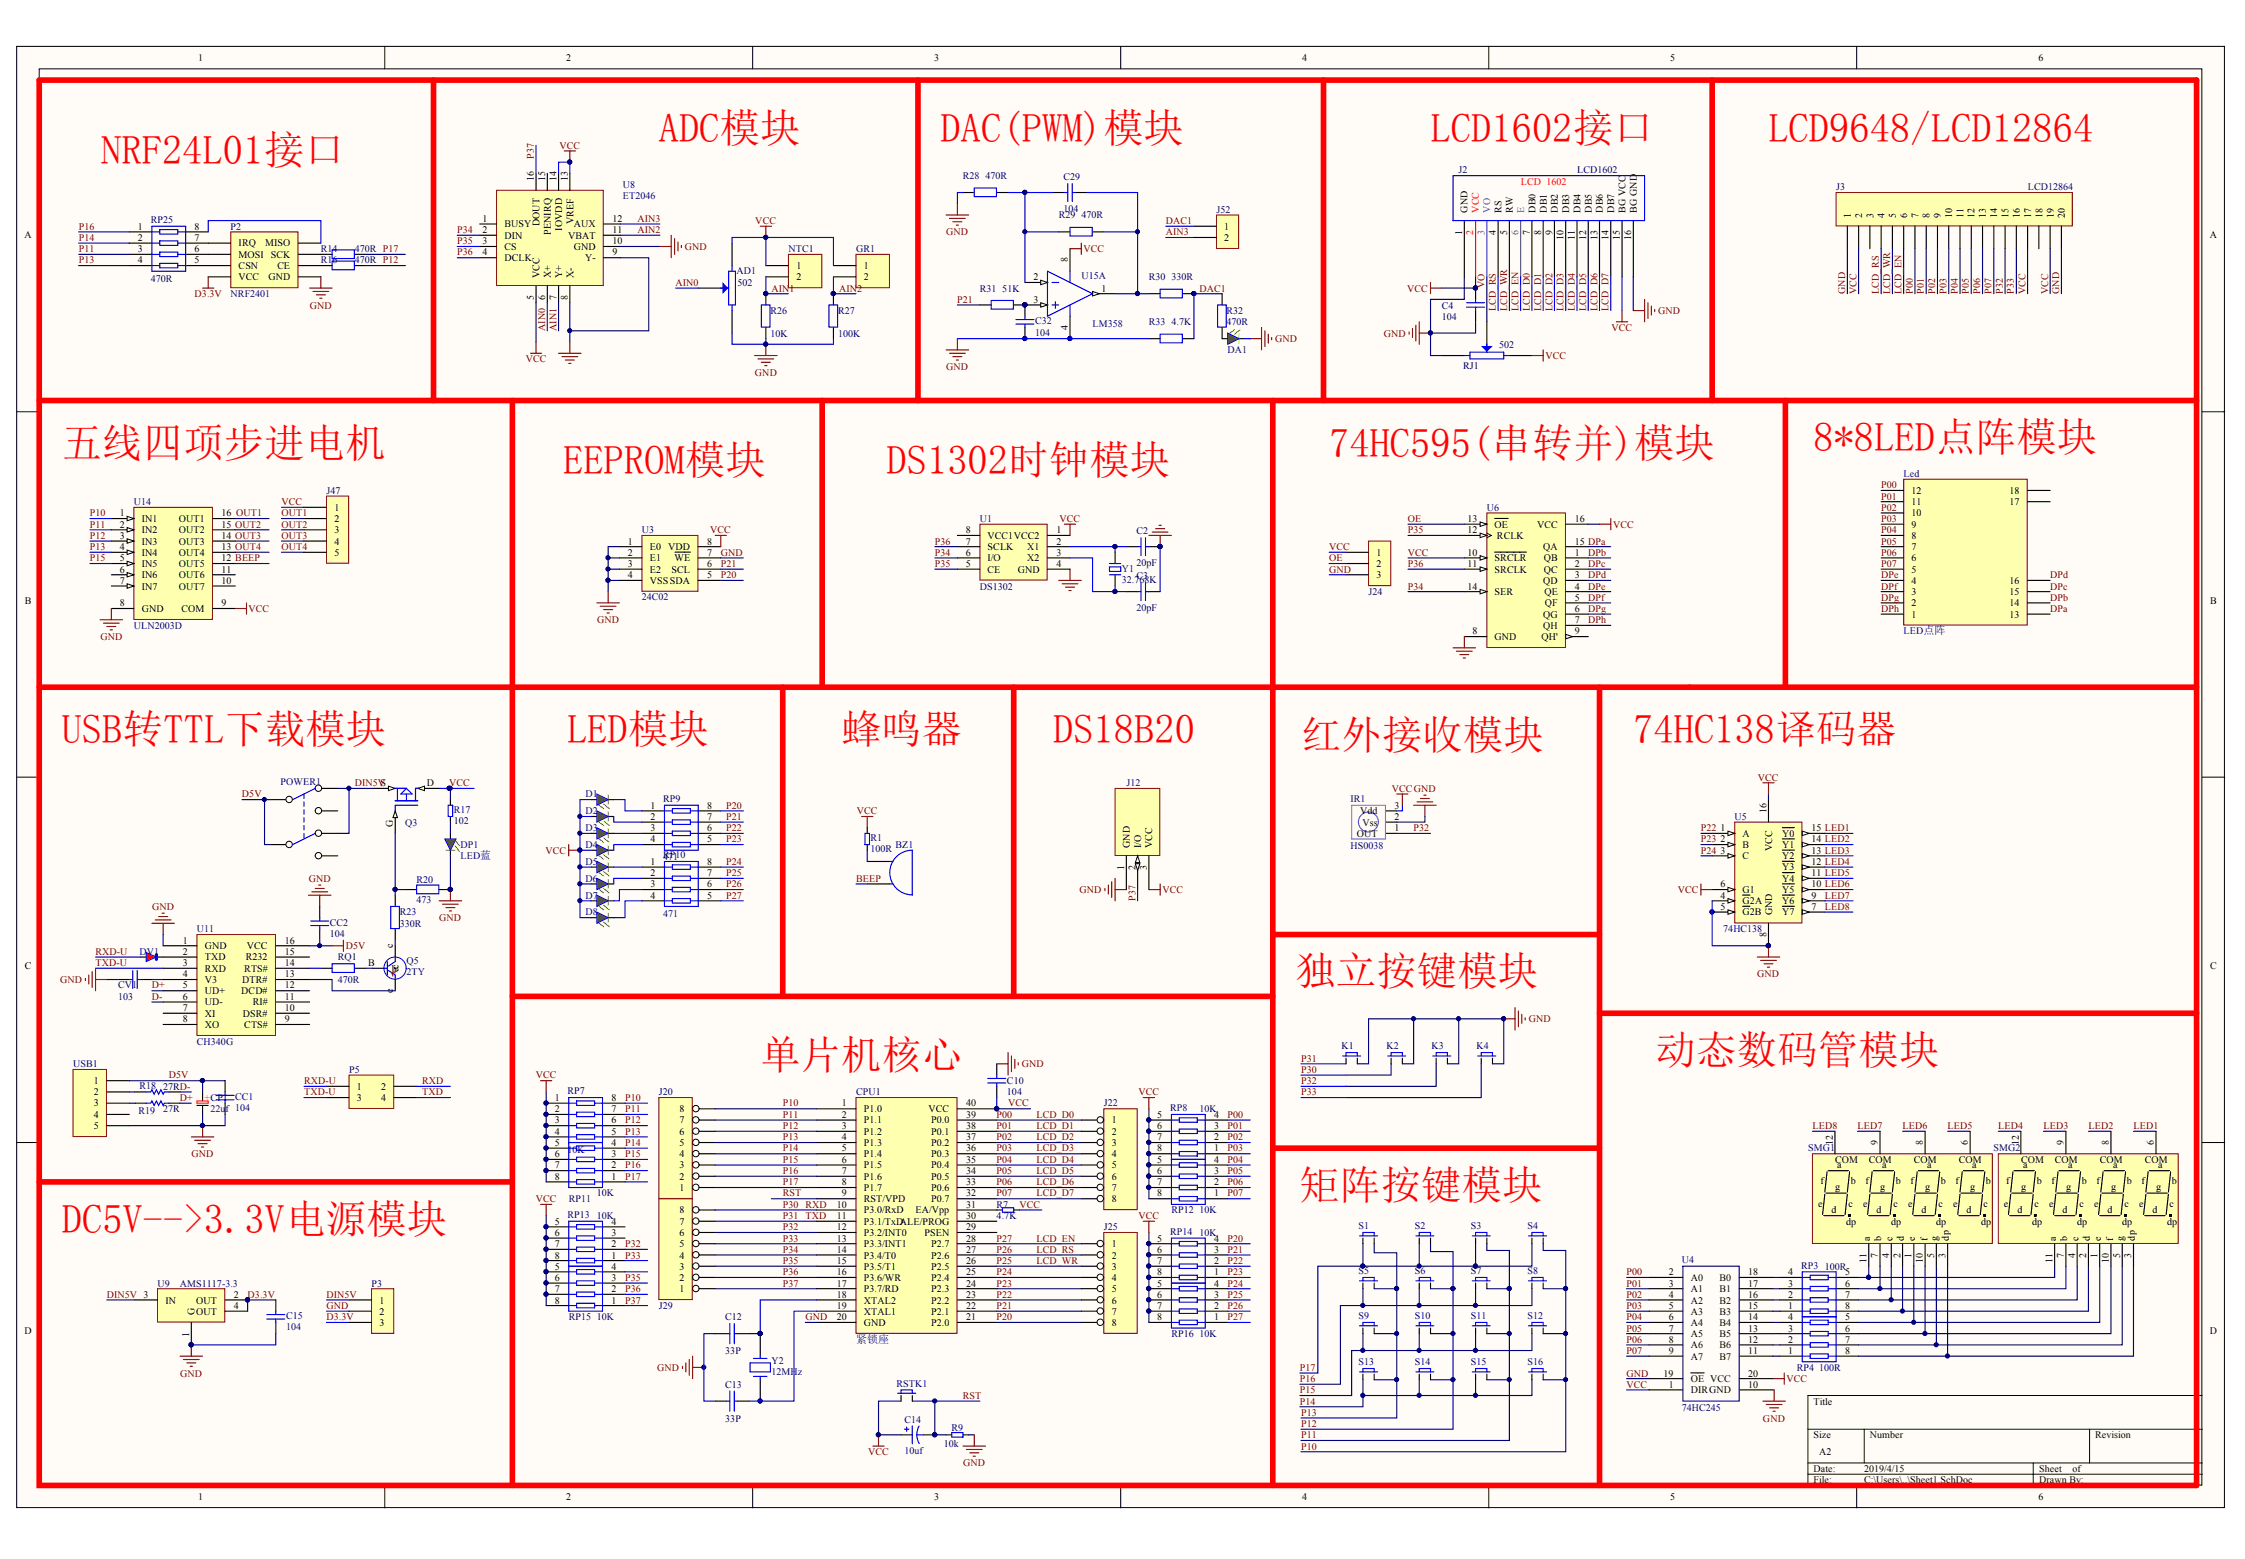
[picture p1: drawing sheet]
<svg xmlns="http://www.w3.org/2000/svg" width="285mm" height="198mm" viewBox="0 0 285 198" stroke-linecap="round" stroke-linejoin="round" font-family="sans-serif">
<defs><g id="words">
<g font-size="5.1" fill="#f00">
<text x="83.7" y="18">ADC模块</text>
<text x="119.4" y="18">DAC(PWM)模块</text>
<text x="181.6" y="18">LCD1602接口</text>
<text x="224.5" y="18">LCD9648/LCD12864</text>
<text x="12.8" y="20.9">NRF24L01接口</text>
<text x="7.8" y="58">五线四项步进电机</text>
<text x="168.8" y="58">74HC595(串转并)模块</text>
<text x="230.2" y="57.2">8*8LED点阵模块</text>
<text x="71.5" y="60.1">EEPROM模块</text>
<text x="112.6" y="60.1">DS1302时钟模块</text>
<text x="7.8" y="94.4">USB转TTL下载模块</text>
<text x="72" y="94.4">LED模块</text>
<text x="106.8" y="94.4">蜂鸣器</text>
<text x="133.7" y="94.4">DS18B20</text>
<text x="165.2" y="95.1">红外接收模块</text>
<text x="207.4" y="94.4">74HC138译码器</text>
<text x="164.5" y="125.1">独立按键模块</text>
<text x="96.5" y="135.8">单片机核心</text>
<text x="210.2" y="135">动态数码管模块</text>
<text x="165" y="152.2">矩阵按键模块</text>
<text x="7.8" y="156.5">DC5V--&gt;3.3V电源模块</text>
</g>
<text font-size="1.4" fill="#000080" x="108.7" y="170.5">紧锁座</text>
<g font-size="1.3">
<text x="25.2" y="7.8">1</text>
<text x="71.9" y="7.8">2</text>
<text x="118.6" y="7.8">3</text>
<text x="165.3" y="7.8">4</text>
<text x="212.1" y="7.8">5</text>
<text x="258.8" y="7.8">6</text>
<text x="67.8" y="23" transform="rotate(-90 67.8 23)">16</text>
<text x="69.2" y="23" transform="rotate(-90 69.2 23)">15</text>
<text x="70.6" y="23" transform="rotate(-90 70.6 23)">14</text>
<text x="72.1" y="23" transform="rotate(-90 72.1 23)">13</text>
<text x="17.5" y="29.2">1</text>
<text x="24.7" y="29.2">8</text>
<text x="61.3" y="28.2">1</text>
<text x="61.3" y="29.6">2</text>
<text x="64" y="28.9">BUSY</text>
<text x="68.5" y="28.8" transform="rotate(-90 68.5 28.8)">DOUT</text>
<text x="69.9" y="29.8" transform="rotate(-90 69.9 29.8)">PENIRQ</text>
<text x="71.4" y="29.3" transform="rotate(-90 71.4 29.3)">IOVDD</text>
<text x="72.8" y="28.5" transform="rotate(-90 72.8 28.5)">VREF</text>
<text x="72.8" y="28.9">AUX</text>
<text x="77.8" y="29.6">11</text>
<text x="77.8" y="28.2">12</text>
<text x="155.4" y="29.2">1</text>
<text x="185.7" y="29.8" transform="rotate(-90 185.7 29.8)">1</text>
<text x="186.3" y="27" transform="rotate(-90 186.3 27)">GND</text>
<text x="189.9" y="29.8" transform="rotate(-90 189.9 29.8)">4</text>
<text x="190.7" y="27" transform="rotate(-90 190.7 27)">RS</text>
<text x="191.4" y="29.8" transform="rotate(-90 191.4 29.8)">5</text>
<text x="192.1" y="27" transform="rotate(-90 192.1 27)">RW</text>
<text x="194.2" y="29.8" transform="rotate(-90 194.2 29.8)">7</text>
<text x="194.9" y="27" transform="rotate(-90 194.9 27)">DB0</text>
<text x="195.7" y="29.8" transform="rotate(-90 195.7 29.8)">8</text>
<text x="196.4" y="27" transform="rotate(-90 196.4 27)">DB1</text>
<text x="197.1" y="29.8" transform="rotate(-90 197.1 29.8)">9</text>
<text x="197.8" y="27" transform="rotate(-90 197.8 27)">DB2</text>
<text x="199.2" y="27" transform="rotate(-90 199.2 27)">DB3</text>
<text x="200.7" y="27" transform="rotate(-90 200.7 27)">DB4</text>
<text x="202.1" y="27" transform="rotate(-90 202.1 27)">DB5</text>
<text x="203.5" y="27" transform="rotate(-90 203.5 27)">DB6</text>
<text x="204.9" y="27" transform="rotate(-90 204.9 27)">DB7</text>
<text x="206.4" y="27" transform="rotate(-90 206.4 27)">BG VCC</text>
<text x="207.8" y="27" transform="rotate(-90 207.8 27)">BG GND</text>
<text x="235" y="27.7" transform="rotate(-90 235 27.7)">1</text>
<text x="236.4" y="27.7" transform="rotate(-90 236.4 27.7)">2</text>
<text x="237.9" y="27.7" transform="rotate(-90 237.9 27.7)">3</text>
<text x="239.3" y="27.7" transform="rotate(-90 239.3 27.7)">4</text>
<text x="240.7" y="27.7" transform="rotate(-90 240.7 27.7)">5</text>
<text x="242.2" y="27.7" transform="rotate(-90 242.2 27.7)">6</text>
<text x="243.6" y="27.7" transform="rotate(-90 243.6 27.7)">7</text>
<text x="245" y="27.7" transform="rotate(-90 245 27.7)">8</text>
<text x="246.4" y="27.7" transform="rotate(-90 246.4 27.7)">9</text>
<text x="247.9" y="27.7" transform="rotate(-90 247.9 27.7)">10</text>
<text x="249.3" y="27.7" transform="rotate(-90 249.3 27.7)">11</text>
<text x="250.7" y="27.7" transform="rotate(-90 250.7 27.7)">12</text>
<text x="252.2" y="27.7" transform="rotate(-90 252.2 27.7)">13</text>
<text x="253.6" y="27.7" transform="rotate(-90 253.6 27.7)">14</text>
<text x="255" y="27.7" transform="rotate(-90 255 27.7)">15</text>
<text x="256.4" y="27.7" transform="rotate(-90 256.4 27.7)">16</text>
<text x="257.9" y="27.7" transform="rotate(-90 257.9 27.7)">17</text>
<text x="259.3" y="27.7" transform="rotate(-90 259.3 27.7)">18</text>
<text x="260.8" y="27.7" transform="rotate(-90 260.8 27.7)">19</text>
<text x="262.2" y="27.7" transform="rotate(-90 262.2 27.7)">20</text>
<text x="3.1" y="30.2">A</text>
<text x="17.5" y="33.5">4</text>
<text x="17.5" y="32">3</text>
<text x="17.5" y="30.6">2</text>
<text x="24.7" y="30.6">7</text>
<text x="24.7" y="32">6</text>
<text x="24.7" y="33.5">5</text>
<text x="30.3" y="35.6">VCC</text>
<text x="30.3" y="34.2">CSN</text>
<text x="30.3" y="32.7">MOSI SCK</text>
<text x="30.3" y="31.3">IRQ</text>
<text x="33.6" y="31.3">MISO</text>
<text x="34.1" y="35.6">GND</text>
<text x="35.2" y="34.2">CE</text>
<text x="61.3" y="31">3</text>
<text x="61.3" y="32.4">4</text>
<text x="64" y="30.3">DIN</text>
<text x="64" y="31.7">CS</text>
<text x="64" y="33.2">DCLK</text>
<text x="68.5" y="35.3" transform="rotate(-90 68.5 35.3)">VCC</text>
<text x="69.9" y="35.3" transform="rotate(-90 69.9 35.3)">X+</text>
<text x="71.4" y="35.3" transform="rotate(-90 71.4 35.3)">Y+</text>
<text x="72.1" y="30.3">VBAT</text>
<text x="72.8" y="35.3" transform="rotate(-90 72.8 35.3)">X-</text>
<text x="72.8" y="31.7">GND</text>
<text x="74.3" y="33.2">Y-</text>
<text x="77.8" y="32.4">9</text>
<text x="77.8" y="31">10</text>
<text x="101.1" y="34.2">1</text>
<text x="101.1" y="35.6">2</text>
<text x="109.7" y="34.2">1</text>
<text x="109.7" y="35.6">2</text>
<text x="131.2" y="35.6">2</text>
<text x="135.6" y="33.3" transform="rotate(-90 135.6 33.3)">8</text>
<text x="155.4" y="30.6">2</text>
<text x="198.5" y="30.4" transform="rotate(-90 198.5 30.4)">10</text>
<text x="199.9" y="30.4" transform="rotate(-90 199.9 30.4)">11</text>
<text x="201.4" y="30.4" transform="rotate(-90 201.4 30.4)">12</text>
<text x="202.8" y="30.4" transform="rotate(-90 202.8 30.4)">13</text>
<text x="204.2" y="30.4" transform="rotate(-90 204.2 30.4)">14</text>
<text x="205.7" y="30.4" transform="rotate(-90 205.7 30.4)">15</text>
<text x="207.1" y="30.4" transform="rotate(-90 207.1 30.4)">16</text>
<text x="280.6" y="30.2">A</text>
<text x="67.8" y="38.1" transform="rotate(-90 67.8 38.1)">5</text>
<text x="69.2" y="38.1" transform="rotate(-90 69.2 38.1)">6</text>
<text x="70.6" y="38.1" transform="rotate(-90 70.6 38.1)">7</text>
<text x="72.1" y="38.1" transform="rotate(-90 72.1 38.1)">8</text>
<text x="131.2" y="38.4">3</text>
<text x="135.6" y="41.9" transform="rotate(-90 135.6 41.9)">4</text>
<text x="139.9" y="37">1</text>
<text x="15.2" y="65.5">1</text>
<text x="28.1" y="65.5">16 OUT1</text>
<text x="42.5" y="64.8">1</text>
<text x="242.7" y="65.5">10</text>
<text x="242.7" y="64.1">11</text>
<text x="242.7" y="62.7">12</text>
<text x="255.2" y="64.1">17</text>
<text x="255.2" y="62.7">18</text>
<text x="15.2" y="67">2</text>
<text x="15.2" y="68.4">3</text>
<text x="15.2" y="69.8">4</text>
<text x="15.2" y="71.3">5</text>
<text x="18" y="66.3">IN1</text>
<text x="18" y="67.7">IN2</text>
<text x="18" y="69.1">IN3</text>
<text x="18" y="70.5">IN4</text>
<text x="18" y="72">IN5</text>
<text x="22.7" y="66.3">OUT1</text>
<text x="22.7" y="69.1">OUT3</text>
<text x="22.7" y="70.5">OUT4</text>
<text x="22.7" y="72">OUT5</text>
<text x="22.7" y="67.7">OUT2</text>
<text x="28.1" y="68.4">14 OUT3</text>
<text x="28.1" y="69.8">13 OUT4</text>
<text x="28.1" y="71.3">12 BEEP</text>
<text x="28.1" y="67">15 OUT2</text>
<text x="42.5" y="66.3">2</text>
<text x="42.5" y="67.7">3</text>
<text x="42.5" y="69.1">4</text>
<text x="42.5" y="70.5">5</text>
<text x="79.7" y="69.1">1</text>
<text x="79.7" y="70.5">2</text>
<text x="79.7" y="72">3</text>
<text x="82.5" y="69.8">E0</text>
<text x="82.5" y="71.3">E1</text>
<text x="84.8" y="69.8">VDD</text>
<text x="85.6" y="71.3">WE</text>
<text x="89.8" y="72">6</text>
<text x="89.8" y="70.5">7</text>
<text x="89.8" y="69.1">8</text>
<text x="122.6" y="72">5</text>
<text x="122.6" y="70.5">6</text>
<text x="122.6" y="69.1">7</text>
<text x="122.6" y="67.7">8</text>
<text x="125.4" y="71.3">I/O</text>
<text x="125.4" y="69.8">SCLK</text>
<text x="125.4" y="68.4">VCC1VCC2</text>
<text x="130.4" y="69.8">X1</text>
<text x="130.4" y="71.3">X2</text>
<text x="134.1" y="67.7">1</text>
<text x="134.1" y="69.1">2</text>
<text x="134.1" y="70.5">3</text>
<text x="134.1" y="72">4</text>
<text x="174.8" y="70.5">1</text>
<text x="174.8" y="72">2</text>
<text x="186.3" y="66.3">13</text>
<text x="186.3" y="67.7">12</text>
<text x="186.3" y="70.5">10</text>
<text x="186.3" y="72">11</text>
<text x="189.8" y="67">OE</text>
<text x="189.8" y="71.3">SRCLR</text>
<text x="190.1" y="68.4">RCLK</text>
<text x="195.2" y="67">VCC</text>
<text x="195.9" y="69.8">QA</text>
<text x="196" y="71.3">QB</text>
<text x="199.9" y="69.1">15 DPa</text>
<text x="199.9" y="70.5">1</text>
<text x="199.9" y="72">2</text>
<text x="199.9" y="66.3">16</text>
<text x="242.7" y="71.3">6</text>
<text x="242.7" y="69.8">7</text>
<text x="242.7" y="68.4">8</text>
<text x="242.7" y="67">9</text>
<text x="3.1" y="76.6">B</text>
<text x="15.2" y="72.7">6</text>
<text x="15.2" y="74.1">7</text>
<text x="15.2" y="77">8</text>
<text x="18" y="73.4">IN6</text>
<text x="18" y="74.8">IN7</text>
<text x="18" y="77.7">GND</text>
<text x="22.7" y="73.4">OUT6</text>
<text x="22.7" y="74.8">OUT7</text>
<text x="23.1" y="77.7">COM</text>
<text x="28.1" y="72.7">11</text>
<text x="28.1" y="74.1">10</text>
<text x="28.1" y="77">9</text>
<text x="79.7" y="73.4">4</text>
<text x="82.5" y="72.7">E2</text>
<text x="82.5" y="74.1">VSSSDA</text>
<text x="85.3" y="72.7">SCL</text>
<text x="89.8" y="73.4">5</text>
<text x="125.4" y="72.7">CE</text>
<text x="129.2" y="72.7">GND</text>
<text x="174.8" y="73.4">3</text>
<text x="186.3" y="74.8">14</text>
<text x="189.8" y="75.5">SER</text>
<text x="189.8" y="72.7">SRCLK</text>
<text x="195.9" y="74.1">QD</text>
<text x="196" y="72.7">QC</text>
<text x="196.1" y="75.5">QE</text>
<text x="196.1" y="77">QF</text>
<text x="199.9" y="73.4">3</text>
<text x="199.9" y="74.8">4</text>
<text x="199.9" y="76.2">5</text>
<text x="199.9" y="77.7">6</text>
<text x="242.7" y="77">2</text>
<text x="242.7" y="75.5">3</text>
<text x="242.7" y="74.1">4</text>
<text x="242.7" y="72.7">5</text>
<text x="255.2" y="77">14</text>
<text x="255.2" y="75.5">15</text>
<text x="255.2" y="74.1">16</text>
<text x="280.6" y="76.6">B</text>
<text x="187" y="80.5">8</text>
<text x="189.8" y="81.2">GND</text>
<text x="195.7" y="81.2">QH'</text>
<text x="195.9" y="78.4">QG</text>
<text x="195.9" y="79.8">QH</text>
<text x="199.9" y="79.1">7</text>
<text x="199.9" y="80.5">9</text>
<text x="242.7" y="78.4">1</text>
<text x="255.2" y="78.4">13</text>
<text x="48.3" y="99.8">S</text>
<text x="54.2" y="99.8">D</text>
<text x="49.9" y="105" transform="rotate(-90 49.9 105)">G</text>
<text x="82.6" y="106.9">4</text>
<text x="82.6" y="105.5">3</text>
<text x="82.6" y="104.1">2</text>
<text x="82.6" y="102.7">1</text>
<text x="89.8" y="102.7">8</text>
<text x="89.8" y="104.1">7</text>
<text x="89.8" y="105.5">6</text>
<text x="89.8" y="106.9">5</text>
<text x="143.5" y="107.7" transform="rotate(-90 143.5 107.7)">GND</text>
<text x="144.9" y="107.7" transform="rotate(-90 144.9 107.7)">I/O</text>
<text x="146.3" y="107.7" transform="rotate(-90 146.3 107.7)">VCC</text>
<text x="172.3" y="106.2">OUT</text>
<text x="172.7" y="103.4">Vdd</text>
<text x="173" y="104.8">Vss</text>
<text x="177.1" y="105.5">1</text>
<text x="177.1" y="104.1">2</text>
<text x="177.1" y="102.7">3</text>
<text x="218.5" y="105.5">1</text>
<text x="218.5" y="106.9">2</text>
<text x="221.3" y="106.2">A</text>
<text x="221.3" y="107.7">B</text>
<text x="224.3" y="103.2" transform="rotate(-90 224.3 103.2)">16</text>
<text x="226.3" y="107.7">Y1</text>
<text x="226.3" y="106.2">Y0</text>
<text x="230" y="106.9">14 LED2</text>
<text x="230" y="105.5">15 LED1</text>
<text x="82.6" y="112.6">3</text>
<text x="82.6" y="111.2">2</text>
<text x="82.6" y="109.8">1</text>
<text x="89.8" y="109.8">8</text>
<text x="89.8" y="111.2">7</text>
<text x="89.8" y="112.6">6</text>
<text x="142.7" y="110.4" transform="rotate(-90 142.7 110.4)">1</text>
<text x="144.2" y="110.4" transform="rotate(-90 144.2 110.4)">2</text>
<text x="145.6" y="110.4" transform="rotate(-90 145.6 110.4)">3</text>
<text x="218.5" y="108.4">3</text>
<text x="218.5" y="112.6">6</text>
<text x="221.3" y="109.1">C</text>
<text x="221.3" y="113.4">G1</text>
<text x="225" y="108" transform="rotate(-90 225 108)">VCC</text>
<text x="226.3" y="113.4">Y5</text>
<text x="226.3" y="111.9">Y4</text>
<text x="226.3" y="110.5">Y3</text>
<text x="226.3" y="109.1">Y2</text>
<text x="230" y="112.6">10 LED6</text>
<text x="230" y="111.2">11 LED5</text>
<text x="230" y="109.8">12 LED4</text>
<text x="230" y="108.4">13 LED3</text>
<text x="23.2" y="119.8">1</text>
<text x="36.1" y="119.8">16</text>
<text x="82.6" y="114.1">4</text>
<text x="89.8" y="114.1">5</text>
<text x="218.5" y="114.1">4</text>
<text x="218.5" y="115.5">5</text>
<text x="221.3" y="114.8">G2A</text>
<text x="221.3" y="116.2">G2B</text>
<text x="224.3" y="119" transform="rotate(-90 224.3 119)">8</text>
<text x="225" y="116.2" transform="rotate(-90 225 116.2)">GND</text>
<text x="226.3" y="116.2">Y7</text>
<text x="226.3" y="114.8">Y6</text>
<text x="230" y="115.5">7</text>
<text x="230" y="114.1">9</text>
<text x="3.1" y="123">C</text>
<text x="23.2" y="121.2">2</text>
<text x="23.2" y="122.6">3</text>
<text x="23.2" y="124.1">4</text>
<text x="23.2" y="125.5">5</text>
<text x="26" y="120.5">GND</text>
<text x="26" y="121.9">TXD</text>
<text x="26" y="123.4">RXD</text>
<text x="26" y="124.8">V3</text>
<text x="30.8" y="124.8">DTR#</text>
<text x="31" y="123.4">RTS#</text>
<text x="31.2" y="121.9">R232</text>
<text x="31.4" y="120.5">VCC</text>
<text x="36.1" y="125.5">12</text>
<text x="36.1" y="124.1">13</text>
<text x="36.1" y="122.6">14</text>
<text x="36.1" y="121.2">15</text>
<text x="46.7" y="122.6">B</text>
<text x="49.8" y="123.4">b</text>
<text x="49.9" y="120.4" transform="rotate(-90 49.9 120.4)">c</text>
<text x="50.6" y="123.4" transform="rotate(-90 50.6 123.4)">ec</text>
<text x="280.6" y="123">C</text>
<text x="23.2" y="126.9">6</text>
<text x="23.2" y="128.4">7</text>
<text x="23.2" y="129.8">8</text>
<text x="26" y="126.2">UD+</text>
<text x="26" y="127.6">UD-</text>
<text x="26" y="129.1">XI</text>
<text x="26" y="130.5">XO</text>
<text x="30.6" y="126.2">DCD#</text>
<text x="30.9" y="129.1">DSR#</text>
<text x="31" y="130.5">CTS#</text>
<text x="32.1" y="127.6">RI#</text>
<text x="36.1" y="129.8">9</text>
<text x="36.1" y="128.4">10</text>
<text x="36.1" y="126.9">11</text>
<text x="49.9" y="126.1" transform="rotate(-90 49.9 126.1)">e</text>
<text x="11.9" y="137.6">1</text>
<text x="11.9" y="139.1">2</text>
<text x="11.9" y="140.5">3</text>
<text x="11.9" y="141.9">4</text>
<text x="11.9" y="143.3">5</text>
<text x="45.3" y="138.3">1</text>
<text x="45.3" y="139.8">3</text>
<text x="48.4" y="138.3">2</text>
<text x="48.4" y="139.8">4</text>
<text x="70.4" y="142.6">3</text>
<text x="70.4" y="141.2">2</text>
<text x="70.4" y="139.8">1</text>
<text x="77.6" y="139.8">8</text>
<text x="77.6" y="141.2">7</text>
<text x="77.6" y="142.6">6</text>
<text x="86.3" y="142.6">7</text>
<text x="86.3" y="141.2">8</text>
<text x="106.9" y="140.5">1</text>
<text x="106.9" y="141.9">2</text>
<text x="106.9" y="143.3">3</text>
<text x="109.7" y="141.2">P1.0</text>
<text x="109.7" y="142.6">P1.1</text>
<text x="117.9" y="141.2">VCC</text>
<text x="118.2" y="142.6">P0.0</text>
<text x="122.7" y="143.3">38</text>
<text x="122.7" y="141.9">39</text>
<text x="122.7" y="140.5">40</text>
<text x="141.2" y="142.6">1</text>
<text x="146.9" y="143.3">6</text>
<text x="146.9" y="141.9">5</text>
<text x="154.2" y="141.9">4</text>
<text x="154.2" y="143.3">3</text>
<text x="70.4" y="149.8">8</text>
<text x="70.4" y="148.3">7</text>
<text x="70.4" y="146.9">6</text>
<text x="70.4" y="145.5">5</text>
<text x="70.4" y="144.1">4</text>
<text x="77.6" y="145.5">4</text>
<text x="77.6" y="146.9">3</text>
<text x="77.6" y="148.3">2</text>
<text x="77.6" y="149.8">1</text>
<text x="77.6" y="144.1">5</text>
<text x="86.3" y="149.8">2</text>
<text x="86.3" y="148.3">3</text>
<text x="86.3" y="146.9">4</text>
<text x="86.3" y="145.5">5</text>
<text x="86.3" y="144.1">6</text>
<text x="106.9" y="144.8">4</text>
<text x="106.9" y="146.2">5</text>
<text x="106.9" y="147.6">6</text>
<text x="106.9" y="149.1">7</text>
<text x="109.7" y="144.1">P1.2</text>
<text x="109.7" y="145.5">P1.3</text>
<text x="109.7" y="146.9">P1.4</text>
<text x="109.7" y="148.3">P1.5</text>
<text x="109.7" y="149.8">P1.6</text>
<text x="118.2" y="149.8">P0.5</text>
<text x="118.2" y="148.3">P0.4</text>
<text x="118.2" y="146.9">P0.3</text>
<text x="118.2" y="145.5">P0.2</text>
<text x="118.2" y="144.1">P0.1</text>
<text x="122.7" y="149.1">34</text>
<text x="122.7" y="147.6">35</text>
<text x="122.7" y="146.2">36</text>
<text x="122.7" y="144.8">37</text>
<text x="141.2" y="144.1">2</text>
<text x="141.2" y="145.5">3</text>
<text x="141.2" y="146.9">4</text>
<text x="141.2" y="148.3">5</text>
<text x="141.2" y="149.8">6</text>
<text x="146.9" y="149.1">6</text>
<text x="146.9" y="147.6">5</text>
<text x="146.9" y="146.2">8</text>
<text x="146.9" y="144.8">7</text>
<text x="154.2" y="147.6">4</text>
<text x="154.2" y="149.1">3</text>
<text x="154.2" y="144.8">2</text>
<text x="154.2" y="146.2">1</text>
<text x="232.7" y="145.3" transform="rotate(-90 232.7 145.3)">12</text>
<text x="233" y="147.6">COM</text>
<text x="233.3" y="148.3">a</text>
<text x="237.3" y="147.6">COM</text>
<text x="238.4" y="145.3" transform="rotate(-90 238.4 145.3)">9</text>
<text x="239" y="148.3">a</text>
<text x="243" y="147.6">COM</text>
<text x="244.1" y="145.3" transform="rotate(-90 244.1 145.3)">8</text>
<text x="244.7" y="148.3">a</text>
<text x="248.7" y="147.6">COM</text>
<text x="249.9" y="145.3" transform="rotate(-90 249.9 145.3)">6</text>
<text x="250.4" y="148.3">a</text>
<text x="256.3" y="145.3" transform="rotate(-90 256.3 145.3)">12</text>
<text x="256.6" y="147.6">COM</text>
<text x="256.9" y="148.3">a</text>
<text x="260.9" y="147.6">COM</text>
<text x="262" y="145.3" transform="rotate(-90 262 145.3)">9</text>
<text x="262.6" y="148.3">a</text>
<text x="266.6" y="147.6">COM</text>
<text x="267.8" y="145.3" transform="rotate(-90 267.8 145.3)">8</text>
<text x="268.3" y="148.3">a</text>
<text x="272.3" y="147.6">COM</text>
<text x="273.5" y="145.3" transform="rotate(-90 273.5 145.3)">6</text>
<text x="274" y="148.3">a</text>
<text x="70.4" y="155.4">5</text>
<text x="77.6" y="155.4">4</text>
<text x="86.3" y="151.2">1</text>
<text x="86.3" y="155.4">7</text>
<text x="86.3" y="154">8</text>
<text x="106.2" y="153.3">10</text>
<text x="106.2" y="154.8">11</text>
<text x="106.9" y="150.5">8</text>
<text x="106.9" y="151.9">9</text>
<text x="109.7" y="151.2">P1.7</text>
<text x="109.7" y="152.6">RST/VPD</text>
<text x="109.7" y="154">P3.0/RxD</text>
<text x="109.7" y="155.4">P3.1/TxDALE/PROG</text>
<text x="116.2" y="154">EA/Vpp</text>
<text x="118.2" y="152.6">P0.7</text>
<text x="118.2" y="151.2">P0.6</text>
<text x="122.7" y="154.8">30</text>
<text x="122.7" y="153.3">31</text>
<text x="122.7" y="151.9">32</text>
<text x="122.7" y="150.5">33</text>
<text x="141.2" y="151.2">7</text>
<text x="141.2" y="152.6">8</text>
<text x="146.9" y="151.9">8</text>
<text x="146.9" y="150.5">7</text>
<text x="154.2" y="150.5">2</text>
<text x="154.2" y="151.9">1</text>
<text x="230.8" y="153.2">e</text>
<text x="231.1" y="150.3">f</text>
<text x="232.5" y="154">d</text>
<text x="233" y="151">g</text>
<text x="234.4" y="155.4">dp</text>
<text x="234.7" y="153.2">c</text>
<text x="235" y="150.3">b</text>
<text x="236.6" y="153.2">e</text>
<text x="236.9" y="150.3">f</text>
<text x="238.3" y="154">d</text>
<text x="238.7" y="151">g</text>
<text x="240.1" y="155.4">dp</text>
<text x="240.4" y="153.2">c</text>
<text x="240.7" y="150.3">b</text>
<text x="242.3" y="153.2">e</text>
<text x="242.6" y="150.3">f</text>
<text x="244" y="154">d</text>
<text x="244.4" y="151">g</text>
<text x="245.8" y="155.4">dp</text>
<text x="246.1" y="153.2">c</text>
<text x="246.4" y="150.3">b</text>
<text x="248" y="153.2">e</text>
<text x="248.3" y="150.3">f</text>
<text x="249.7" y="154">d</text>
<text x="250.2" y="151">g</text>
<text x="251.6" y="155.4">dp</text>
<text x="251.9" y="153.2">c</text>
<text x="252.2" y="150.3">b</text>
<text x="254.4" y="153.2">e</text>
<text x="254.7" y="150.3">f</text>
<text x="256.1" y="154">d</text>
<text x="256.6" y="151">g</text>
<text x="258" y="155.4">dp</text>
<text x="258.3" y="153.2">c</text>
<text x="258.6" y="150.3">b</text>
<text x="260.2" y="153.2">e</text>
<text x="260.5" y="150.3">f</text>
<text x="261.9" y="154">d</text>
<text x="262.3" y="151">g</text>
<text x="263.7" y="155.4">dp</text>
<text x="264" y="153.2">c</text>
<text x="264.3" y="150.3">b</text>
<text x="265.9" y="153.2">e</text>
<text x="266.2" y="150.3">f</text>
<text x="267.6" y="154">d</text>
<text x="268" y="151">g</text>
<text x="269.4" y="155.4">dp</text>
<text x="269.7" y="153.2">c</text>
<text x="270" y="150.3">b</text>
<text x="271.6" y="153.2">e</text>
<text x="271.9" y="150.3">f</text>
<text x="273.3" y="154">d</text>
<text x="273.8" y="151">g</text>
<text x="275.2" y="155.4">dp</text>
<text x="275.5" y="153.2">c</text>
<text x="275.8" y="150.3">b</text>
<text x="70.4" y="161.2">5</text>
<text x="70.4" y="159.8">8</text>
<text x="70.4" y="158.3">7</text>
<text x="70.4" y="156.9">6</text>
<text x="77.6" y="161.2">4</text>
<text x="77.6" y="156.9">3</text>
<text x="77.6" y="158.3">2</text>
<text x="77.6" y="159.8">1</text>
<text x="86.3" y="161.2">3</text>
<text x="86.3" y="159.8">4</text>
<text x="86.3" y="158.3">5</text>
<text x="86.3" y="156.9">6</text>
<text x="106.2" y="156.2">12</text>
<text x="106.2" y="157.6">13</text>
<text x="106.2" y="159">14</text>
<text x="106.2" y="160.5">15</text>
<text x="106.2" y="161.9">16</text>
<text x="109.7" y="156.9">P3.2/INT0</text>
<text x="109.7" y="158.3">P3.3/INT1</text>
<text x="109.7" y="159.8">P3.4/T0</text>
<text x="109.7" y="161.2">P3.5/T1</text>
<text x="117.4" y="156.9">PSEN</text>
<text x="118.2" y="161.2">P2.5</text>
<text x="118.2" y="159.8">P2.6</text>
<text x="118.2" y="158.3">P2.7</text>
<text x="122.7" y="161.9">25</text>
<text x="122.7" y="160.5">26</text>
<text x="122.7" y="159">27</text>
<text x="122.7" y="157.6">28</text>
<text x="122.7" y="156.2">29</text>
<text x="141.2" y="158.3">1</text>
<text x="141.2" y="159.8">2</text>
<text x="141.2" y="161.2">3</text>
<text x="146.9" y="161.9">8</text>
<text x="146.9" y="160.5">7</text>
<text x="146.9" y="159">6</text>
<text x="146.9" y="157.6">5</text>
<text x="154.2" y="157.6">4</text>
<text x="154.2" y="159">3</text>
<text x="154.2" y="160.5">2</text>
<text x="154.2" y="161.9">1</text>
<text x="211.9" y="161.9">2</text>
<text x="222" y="161.9">18</text>
<text x="227" y="161.9">4</text>
<text x="234.3" y="161.9">5</text>
<text x="237" y="160.3" transform="rotate(-90 237 160.3)">11</text>
<text x="237.4" y="157.5" transform="rotate(-90 237.4 157.5)">a</text>
<text x="238.4" y="159.7" transform="rotate(-90 238.4 159.7)">7</text>
<text x="238.8" y="157.5" transform="rotate(-90 238.8 157.5)">b</text>
<text x="239.9" y="159.7" transform="rotate(-90 239.9 159.7)">4</text>
<text x="240.3" y="157.5" transform="rotate(-90 240.3 157.5)">c</text>
<text x="241.3" y="159.7" transform="rotate(-90 241.3 159.7)">2</text>
<text x="241.7" y="157.5" transform="rotate(-90 241.7 157.5)">d</text>
<text x="242.7" y="159.7" transform="rotate(-90 242.7 159.7)">1</text>
<text x="243.1" y="157.5" transform="rotate(-90 243.1 157.5)">e</text>
<text x="244.1" y="160.3" transform="rotate(-90 244.1 160.3)">10</text>
<text x="244.7" y="157.5" transform="rotate(-90 244.7 157.5)">f</text>
<text x="245.6" y="159.7" transform="rotate(-90 245.6 159.7)">5</text>
<text x="246" y="157.5" transform="rotate(-90 246 157.5)">g</text>
<text x="247" y="159.7" transform="rotate(-90 247 159.7)">3</text>
<text x="247.5" y="157.5" transform="rotate(-90 247.5 157.5)">dp</text>
<text x="260.6" y="160.3" transform="rotate(-90 260.6 160.3)">11</text>
<text x="261" y="157.5" transform="rotate(-90 261 157.5)">a</text>
<text x="262" y="159.7" transform="rotate(-90 262 159.7)">7</text>
<text x="262.5" y="157.5" transform="rotate(-90 262.5 157.5)">b</text>
<text x="263.5" y="159.7" transform="rotate(-90 263.5 159.7)">4</text>
<text x="263.9" y="157.5" transform="rotate(-90 263.9 157.5)">c</text>
<text x="264.9" y="159.7" transform="rotate(-90 264.9 159.7)">2</text>
<text x="265.3" y="157.5" transform="rotate(-90 265.3 157.5)">d</text>
<text x="266.3" y="159.7" transform="rotate(-90 266.3 159.7)">1</text>
<text x="266.7" y="157.5" transform="rotate(-90 266.7 157.5)">e</text>
<text x="267.8" y="160.3" transform="rotate(-90 267.8 160.3)">10</text>
<text x="268.3" y="157.5" transform="rotate(-90 268.3 157.5)">f</text>
<text x="269.2" y="159.7" transform="rotate(-90 269.2 159.7)">5</text>
<text x="269.6" y="157.5" transform="rotate(-90 269.6 157.5)">g</text>
<text x="270.6" y="159.7" transform="rotate(-90 270.6 159.7)">3</text>
<text x="271.1" y="157.5" transform="rotate(-90 271.1 157.5)">dp</text>
<text x="21" y="165.5">IN</text>
<text x="24.7" y="166.9" transform="rotate(-90 24.7 166.9)">G</text>
<text x="24.9" y="165.5">OUT</text>
<text x="24.9" y="166.9">OUT</text>
<text x="29.7" y="164.8">2</text>
<text x="29.7" y="166.2">4</text>
<text x="48.2" y="165.5">1</text>
<text x="48.2" y="166.9">2</text>
<text x="70.4" y="165.5">8</text>
<text x="70.4" y="164">7</text>
<text x="70.4" y="162.6">6</text>
<text x="77.6" y="162.6">3</text>
<text x="77.6" y="164">2</text>
<text x="77.6" y="165.5">1</text>
<text x="86.3" y="164">1</text>
<text x="86.3" y="162.6">2</text>
<text x="106.2" y="163.3">17</text>
<text x="106.2" y="164.8">18</text>
<text x="106.2" y="166.2">19</text>
<text x="106.2" y="167.6">20</text>
<text x="109.7" y="162.6">P3.6/WR</text>
<text x="109.7" y="164">P3.7/RD</text>
<text x="109.7" y="165.5">XTAL2</text>
<text x="109.7" y="166.9">XTAL1</text>
<text x="118.2" y="166.9">P2.1</text>
<text x="118.2" y="165.5">P2.2</text>
<text x="118.2" y="164">P2.3</text>
<text x="118.2" y="162.6">P2.4</text>
<text x="122.7" y="167.6">21</text>
<text x="122.7" y="166.2">22</text>
<text x="122.7" y="164.8">23</text>
<text x="122.7" y="163.3">24</text>
<text x="141.2" y="162.6">4</text>
<text x="141.2" y="164">5</text>
<text x="141.2" y="165.5">6</text>
<text x="141.2" y="166.9">7</text>
<text x="146.9" y="167.6">8</text>
<text x="146.9" y="166.2">7</text>
<text x="146.9" y="164.8">6</text>
<text x="146.9" y="163.3">5</text>
<text x="154.2" y="163.3">4</text>
<text x="154.2" y="164.8">3</text>
<text x="154.2" y="166.2">2</text>
<text x="154.2" y="167.6">1</text>
<text x="211.9" y="163.3">3</text>
<text x="211.9" y="164.8">4</text>
<text x="211.9" y="166.2">5</text>
<text x="211.9" y="167.6">6</text>
<text x="214.7" y="162.6">A0</text>
<text x="214.7" y="164">A1</text>
<text x="214.7" y="165.5">A2</text>
<text x="214.7" y="166.9">A3</text>
<text x="218.3" y="162.6">B0</text>
<text x="218.3" y="164">B1</text>
<text x="218.3" y="165.5">B2</text>
<text x="218.3" y="166.9">B3</text>
<text x="222" y="163.3">17</text>
<text x="222" y="164.8">16</text>
<text x="222" y="166.2">15</text>
<text x="222" y="167.6">14</text>
<text x="227" y="163.3">3</text>
<text x="227" y="164.8">2</text>
<text x="227" y="166.2">1</text>
<text x="227" y="167.6">4</text>
<text x="234.3" y="166.2">8</text>
<text x="234.3" y="164.8">7</text>
<text x="234.3" y="163.3">6</text>
<text x="234.3" y="167.6">5</text>
<text x="3.1" y="169.4">D</text>
<text x="24" y="169.7" transform="rotate(-90 24 169.7)">1</text>
<text x="48.2" y="168.3">3</text>
<text x="109.7" y="168.3">GND</text>
<text x="118.2" y="168.3">P2.0</text>
<text x="141.2" y="168.3">8</text>
<text x="211.9" y="169">7</text>
<text x="211.9" y="170.5">8</text>
<text x="211.9" y="171.9">9</text>
<text x="214.7" y="168.3">A4</text>
<text x="214.7" y="169.8">A5</text>
<text x="214.7" y="171.1">A6</text>
<text x="214.7" y="172.6">A7</text>
<text x="218.3" y="168.3">B4</text>
<text x="218.3" y="169.8">B5</text>
<text x="218.3" y="171.1">B6</text>
<text x="218.3" y="172.6">B7</text>
<text x="222" y="169">13</text>
<text x="222" y="170.5">12</text>
<text x="222" y="171.9">11</text>
<text x="227" y="169">3</text>
<text x="227" y="170.5">2</text>
<text x="227" y="171.9">1</text>
<text x="234.3" y="171.9">8</text>
<text x="234.3" y="170.5">7</text>
<text x="234.3" y="169">6</text>
<text x="280.6" y="169.4">D</text>
<text x="211.2" y="174.7">19</text>
<text x="211.9" y="176.1">1</text>
<text x="214.7" y="175.5">OE VCC</text>
<text x="214.7" y="176.9">DIRGND</text>
<text x="222" y="174.7">20</text>
<text x="222" y="176.1">10</text>
<text x="230.2" y="178.3">Title</text>
<text x="230.2" y="182.6">Size</text>
<text x="231" y="184.7">A2</text>
<text x="237.4" y="182.6">Number</text>
<text x="266" y="182.6">Revision</text>
<text x="25.2" y="190.5">1</text>
<text x="71.9" y="190.5">2</text>
<text x="118.6" y="190.5">3</text>
<text x="165.3" y="190.5">4</text>
<text x="212.1" y="190.5">5</text>
<text x="230.2" y="186.9">Date:</text>
<text x="230.2" y="188.3">File:</text>
<text x="236.7" y="186.9">2019/4/15</text>
<text x="236.7" y="188.3">C:\Users\..\Sheet1.SchDoc</text>
<text x="258.8" y="190.5">6</text>
<text x="258.9" y="186.9">Sheet</text>
<text x="258.9" y="188.3">Drawn By:</text>
<text x="263.1" y="186.9">of</text>
</g>
<g font-size="1.3" fill="#800000">
<text x="67.8" y="20.2" transform="rotate(-90 67.8 20.2)">P37</text>
<text x="71" y="18.9">VCC</text>
<text x="10" y="29.2">P16</text>
<text x="58.1" y="29.6">P34</text>
<text x="80.9" y="29.6">AIN2</text>
<text x="80.9" y="28.2">AIN3</text>
<text x="95.9" y="28.5">VCC</text>
<text x="120.1" y="29.9">GND</text>
<text x="148" y="28.5">DAC1</text>
<text x="148" y="29.9">AIN3</text>
<text x="10" y="33.5">P13</text>
<text x="10" y="30.6">P14</text>
<text x="10" y="32">P11</text>
<text x="58.1" y="31">P35</text>
<text x="58.1" y="32.4">P36</text>
<text x="87" y="31.7">GND</text>
<text x="137.6" y="32">VCC</text>
<text x="24.7" y="37.7">D3.3V</text>
<text x="39.3" y="39.2">GND</text>
<text x="85.8" y="36.3">AIN0</text>
<text x="97.9" y="37">AIN1</text>
<text x="106.5" y="37">AIN2</text>
<text x="121.5" y="38.4">P21</text>
<text x="152.3" y="37">DAC1</text>
<text x="178.7" y="37">VCC</text>
<text x="188.5" y="36.6" transform="rotate(-90 188.5 36.6)">VO</text>
<text x="189.9" y="39.4" transform="rotate(-90 189.9 39.4)">LCD_RS</text>
<text x="191.4" y="39.4" transform="rotate(-90 191.4 39.4)">LCD_WR</text>
<text x="192.8" y="39.4" transform="rotate(-90 192.8 39.4)">LCD_EN</text>
<text x="194.2" y="39.4" transform="rotate(-90 194.2 39.4)">LCD_D0</text>
<text x="195.7" y="39.4" transform="rotate(-90 195.7 39.4)">LCD_D1</text>
<text x="197.1" y="39.4" transform="rotate(-90 197.1 39.4)">LCD_D2</text>
<text x="198.5" y="39.4" transform="rotate(-90 198.5 39.4)">LCD_D3</text>
<text x="199.9" y="39.4" transform="rotate(-90 199.9 39.4)">LCD_D4</text>
<text x="201.4" y="39.4" transform="rotate(-90 201.4 39.4)">LCD_D5</text>
<text x="202.8" y="39.4" transform="rotate(-90 202.8 39.4)">LCD_D6</text>
<text x="204.2" y="39.4" transform="rotate(-90 204.2 39.4)">LCD_D7</text>
<text x="210.5" y="39.8">GND</text>
<text x="234.3" y="37.3" transform="rotate(-90 234.3 37.3)">GND</text>
<text x="235.7" y="37.3" transform="rotate(-90 235.7 37.3)">VCC</text>
<text x="238.6" y="37.3" transform="rotate(-90 238.6 37.3)">LCD_RS</text>
<text x="240" y="37.3" transform="rotate(-90 240 37.3)">LCD_WR</text>
<text x="241.4" y="37.3" transform="rotate(-90 241.4 37.3)">LCD_EN</text>
<text x="242.9" y="37.3" transform="rotate(-90 242.9 37.3)">P00</text>
<text x="244.3" y="37.3" transform="rotate(-90 244.3 37.3)">P01</text>
<text x="245.7" y="37.3" transform="rotate(-90 245.7 37.3)">P02</text>
<text x="247.2" y="37.3" transform="rotate(-90 247.2 37.3)">P03</text>
<text x="248.6" y="37.3" transform="rotate(-90 248.6 37.3)">P04</text>
<text x="250" y="37.3" transform="rotate(-90 250 37.3)">P05</text>
<text x="251.4" y="37.3" transform="rotate(-90 251.4 37.3)">P06</text>
<text x="252.9" y="37.3" transform="rotate(-90 252.9 37.3)">P07</text>
<text x="254.3" y="37.3" transform="rotate(-90 254.3 37.3)">P32</text>
<text x="255.7" y="37.3" transform="rotate(-90 255.7 37.3)">P33</text>
<text x="257.2" y="37.3" transform="rotate(-90 257.2 37.3)">VCC</text>
<text x="260" y="37.3" transform="rotate(-90 260 37.3)">VCC</text>
<text x="261.4" y="37.3" transform="rotate(-90 261.4 37.3)">GND</text>
<text x="66.7" y="46">VCC</text>
<text x="69.2" y="42" transform="rotate(-90 69.2 42)">AIN0</text>
<text x="70.6" y="42" transform="rotate(-90 70.6 42)">AIN1</text>
<text x="95.9" y="47.7">GND</text>
<text x="120.1" y="47">GND</text>
<text x="161.9" y="43.4">GND</text>
<text x="175.7" y="42.7">GND</text>
<text x="196.2" y="45.6">VCC</text>
<text x="204.6" y="42">VCC</text>
<text x="11.4" y="65.5">P10</text>
<text x="35.7" y="64.1">VCC</text>
<text x="35.7" y="65.5">OUT1</text>
<text x="238.8" y="62">P00</text>
<text x="238.8" y="63.4">P01</text>
<text x="238.8" y="64.8">P02</text>
<text x="11.4" y="67">P11</text>
<text x="11.4" y="68.4">P12</text>
<text x="11.4" y="69.8">P13</text>
<text x="11.4" y="71.3">P15</text>
<text x="35.7" y="67">OUT2</text>
<text x="35.7" y="68.4">OUT3</text>
<text x="35.7" y="69.8">OUT4</text>
<text x="90.2" y="67.7">VCC</text>
<text x="91.5" y="70.5">GND</text>
<text x="91.5" y="72">P21</text>
<text x="118.7" y="69.1">P36</text>
<text x="118.7" y="70.5">P34</text>
<text x="118.7" y="72">P35</text>
<text x="134.5" y="66.3">VCC</text>
<text x="168.8" y="71.3">OE</text>
<text x="168.8" y="69.8">VCC</text>
<text x="178.8" y="72">P36</text>
<text x="178.8" y="67.7">P35</text>
<text x="178.8" y="70.5">VCC</text>
<text x="178.8" y="66.3">OE</text>
<text x="201.6" y="70.5">DPb</text>
<text x="201.6" y="72">DPc</text>
<text x="204.8" y="67">VCC</text>
<text x="238.8" y="66.3">P03</text>
<text x="238.8" y="67.7">P04</text>
<text x="238.8" y="69.1">P05</text>
<text x="238.8" y="70.5">P06</text>
<text x="238.8" y="72">P07</text>
<text x="31.6" y="77.7">VCC</text>
<text x="91.5" y="73.4">P20</text>
<text x="168.8" y="72.7">GND</text>
<text x="178.8" y="74.8">P34</text>
<text x="201.6" y="73.4">DPd</text>
<text x="201.6" y="74.8">DPe</text>
<text x="201.6" y="76.2">DPf</text>
<text x="201.6" y="77.7">DPg</text>
<text x="238.8" y="73.4">DPe</text>
<text x="238.8" y="74.8">DPf</text>
<text x="238.8" y="76.2">DPg</text>
<text x="238.8" y="77.7">DPh</text>
<text x="260.3" y="77.7">DPa</text>
<text x="260.3" y="76.2">DPb</text>
<text x="260.3" y="74.8">DPc</text>
<text x="260.3" y="73.4">DPd</text>
<text x="12.8" y="81.2">GND</text>
<text x="75.8" y="79.1">GND</text>
<text x="201.6" y="79.1">DPh</text>
<text x="30.7" y="101.2">D5V</text>
<text x="45" y="99.8">DIN5V</text>
<text x="57" y="99.8">VCC</text>
<text x="176.7" y="100.5">VCCGND</text>
<text x="223.2" y="99.1">VCC</text>
<text x="92.2" y="102.7">P20</text>
<text x="92.2" y="105.5">P22</text>
<text x="92.2" y="106.9">P23</text>
<text x="92.2" y="104.1">P21</text>
<text x="108.8" y="103.4">VCC</text>
<text x="179.5" y="105.5">P32</text>
<text x="216" y="105.5">P22</text>
<text x="216" y="106.9">P23</text>
<text x="39.2" y="111.9">GND</text>
<text x="69.2" y="108.4">VCC</text>
<text x="92.2" y="109.8">P24</text>
<text x="92.2" y="111.2">P25</text>
<text x="92.2" y="112.6">P26</text>
<text x="108.7" y="111.9">BEEP</text>
<text x="137.1" y="113.4">GND</text>
<text x="147.6" y="113.4">VCC</text>
<text x="213" y="113.4">VCC</text>
<text x="216" y="108.4">P24</text>
<text x="19.3" y="115.5">GND</text>
<text x="55.8" y="116.9">GND</text>
<text x="92.2" y="114.1">P27</text>
<text x="144.2" y="114.3" transform="rotate(-90 144.2 114.3)">P37</text>
<text x="231.7" y="114.1">LED7</text>
<text x="231.7" y="115.5">LED8</text>
<text x="7.6" y="124.8">GND</text>
<text x="12.1" y="122.6">TXD-U</text>
<text x="12.1" y="121.2">RXD-U</text>
<text x="19.3" y="125.5">D+</text>
<text x="43.9" y="120.5">D5V</text>
<text x="223.1" y="124.1">GND</text>
<text x="19.3" y="126.9">D-</text>
<text x="194.1" y="129.8">GND</text>
<text x="21.4" y="136.9">D5V</text>
<text x="38.6" y="137.6">RXD-U</text>
<text x="53.6" y="137.6">RXD</text>
<text x="68" y="136.9">VCC</text>
<text x="129.7" y="135.5">GND</text>
<text x="165.2" y="137.6">P32</text>
<text x="165.2" y="134.8">P31</text>
<text x="165.2" y="136.2">P30</text>
<text x="22.8" y="139.8">D+</text>
<text x="38.6" y="139.1">TXD-U</text>
<text x="53.6" y="139.1">TXD</text>
<text x="79.4" y="139.8">P10</text>
<text x="79.4" y="141.2">P11</text>
<text x="79.4" y="142.6">P12</text>
<text x="99.4" y="140.5">P10</text>
<text x="99.4" y="141.9">P11</text>
<text x="99.4" y="143.3">P12</text>
<text x="126.5" y="141.9">P00</text>
<text x="126.5" y="143.3">P01</text>
<text x="128" y="140.5">VCC</text>
<text x="131.6" y="141.9">LCD_D0</text>
<text x="131.6" y="143.3">LCD_D1</text>
<text x="144.6" y="139.1">VCC</text>
<text x="155.9" y="141.9">P00</text>
<text x="155.9" y="143.3">P01</text>
<text x="165.2" y="139.1">P33</text>
<text x="230.1" y="143.3">LED8</text>
<text x="235.8" y="143.3">LED7</text>
<text x="241.6" y="143.3">LED6</text>
<text x="247.3" y="143.3">LED5</text>
<text x="253.7" y="143.3">LED4</text>
<text x="259.4" y="143.3">LED3</text>
<text x="265.2" y="143.3">LED2</text>
<text x="270.9" y="143.3">LED1</text>
<text x="24.3" y="146.9">GND</text>
<text x="79.4" y="144.1">P13</text>
<text x="79.4" y="145.5">P14</text>
<text x="79.4" y="146.9">P15</text>
<text x="79.4" y="148.3">P16</text>
<text x="79.4" y="149.8">P17</text>
<text x="99.4" y="144.8">P13</text>
<text x="99.4" y="146.2">P14</text>
<text x="99.4" y="149.1">P16</text>
<text x="99.4" y="147.6">P15</text>
<text x="126.5" y="144.8">P02</text>
<text x="126.5" y="146.2">P03</text>
<text x="126.5" y="147.6">P04</text>
<text x="126.5" y="149.1">P05</text>
<text x="131.6" y="144.8">LCD_D2</text>
<text x="131.6" y="146.2">LCD_D3</text>
<text x="131.6" y="147.6">LCD_D4</text>
<text x="131.6" y="149.1">LCD_D5</text>
<text x="155.9" y="144.8">P02</text>
<text x="155.9" y="146.2">P03</text>
<text x="155.9" y="147.6">P04</text>
<text x="155.9" y="149.1">P05</text>
<text x="68" y="152.6">VCC</text>
<text x="99.4" y="151.9">RST</text>
<text x="99.4" y="150.5">P17</text>
<text x="99.4" y="153.3">P30</text>
<text x="99.4" y="154.8">P31</text>
<text x="102.3" y="154.8">TXD</text>
<text x="102.3" y="153.3">RXD</text>
<text x="126.5" y="150.5">P06</text>
<text x="126.5" y="151.9">P07</text>
<text x="129.4" y="153.3">VCC</text>
<text x="131.6" y="150.5">LCD_D6</text>
<text x="131.6" y="151.9">LCD_D7</text>
<text x="144.6" y="154.8">VCC</text>
<text x="155.9" y="150.5">P06</text>
<text x="155.9" y="151.9">P07</text>
<text x="79.4" y="158.3">P32</text>
<text x="79.4" y="159.8">P33</text>
<text x="99.4" y="160.5">P35</text>
<text x="99.4" y="161.9">P36</text>
<text x="99.4" y="159">P34</text>
<text x="99.4" y="156.2">P32</text>
<text x="99.4" y="157.6">P33</text>
<text x="126.5" y="161.9">P24</text>
<text x="126.5" y="160.5">P25</text>
<text x="126.5" y="159">P26</text>
<text x="126.5" y="157.6">P27</text>
<text x="131.6" y="159">LCD_RS</text>
<text x="131.6" y="160.5">LCD_WR</text>
<text x="131.6" y="157.6">LCD_EN</text>
<text x="155.9" y="157.6">P20</text>
<text x="155.9" y="160.5">P22</text>
<text x="155.9" y="161.9">P23</text>
<text x="155.9" y="159">P21</text>
<text x="206.5" y="161.9">P00</text>
<text x="13.6" y="164.8">DIN5V 3</text>
<text x="31.4" y="164.8">D3.3V</text>
<text x="41.4" y="166.2">GND</text>
<text x="41.4" y="167.6">D3.3V</text>
<text x="41.4" y="164.8">DIN5V</text>
<text x="79.4" y="162.6">P35</text>
<text x="79.4" y="164">P36</text>
<text x="79.4" y="165.5">P37</text>
<text x="99.4" y="163.3">P37</text>
<text x="102.3" y="167.6">GND</text>
<text x="126.5" y="163.3">P23</text>
<text x="126.5" y="164.8">P22</text>
<text x="126.5" y="167.6">P20</text>
<text x="126.5" y="166.2">P21</text>
<text x="155.9" y="163.3">P24</text>
<text x="155.9" y="164.8">P25</text>
<text x="155.9" y="166.2">P26</text>
<text x="155.9" y="167.6">P27</text>
<text x="206.5" y="163.3">P01</text>
<text x="206.5" y="164.8">P02</text>
<text x="206.5" y="166.2">P03</text>
<text x="206.5" y="167.6">P04</text>
<text x="206.5" y="169">P05</text>
<text x="206.5" y="170.5">P06</text>
<text x="206.5" y="171.9">P07</text>
<text x="22.9" y="174.7">GND</text>
<text x="83.4" y="174">GND</text>
<text x="122.3" y="177.6">RST</text>
<text x="165" y="178.3">P14</text>
<text x="165" y="175.5">P16</text>
<text x="165" y="174">P17</text>
<text x="165" y="176.9">P15</text>
<text x="165.2" y="179.7">P13</text>
<text x="206.5" y="174.7">GND</text>
<text x="206.5" y="176.1">VCC</text>
<text x="226.8" y="175.5">VCC</text>
<text x="110.2" y="184.7">VCC</text>
<text x="165.2" y="184">P10</text>
<text x="165.2" y="182.6">P11</text>
<text x="165.2" y="181.1">P12</text>
<text x="223.8" y="180.5">GND</text>
<text x="122.3" y="186.1">GND</text>
</g>
<g font-size="1.3" fill="#000080">
<text x="79.1" y="23.9">U8</text>
<text x="122.3" y="22.7">R28</text>
<text x="125.1" y="22.7">470R</text>
<text x="135" y="22.9">C29</text>
<text x="185.2" y="22">J2</text>
<text x="200.2" y="22">LCD1602</text>
<text x="19.2" y="28.3">RP25</text>
<text x="29.3" y="29.2">P2</text>
<text x="79.1" y="25.3">ET2046</text>
<text x="134.4" y="27.7">R29</text>
<text x="135" y="26.9">104</text>
<text x="137.3" y="27.7">470R</text>
<text x="154.5" y="27">J52</text>
<text x="233.1" y="24.2">J3</text>
<text x="257.5" y="24.2">LCD12864</text>
<text x="19.2" y="35.7">470R</text>
<text x="40.7" y="33.5">R16</text>
<text x="40.7" y="32">R14</text>
<text x="45" y="33.5">470R P12</text>
<text x="45" y="32">470R P17</text>
<text x="93.5" y="34.7">AD1</text>
<text x="100.1" y="32">NTC1</text>
<text x="108.7" y="32">GR1</text>
<text x="137.3" y="35.4">U15A</text>
<text x="145.9" y="35.6">R30</text>
<text x="148.8" y="35.6">330R</text>
<text x="29.3" y="37.7">NRF2401</text>
<text x="93.7" y="36.3">502</text>
<text x="97.8" y="39.8">R26</text>
<text x="106.4" y="39.8">R27</text>
<text x="124.4" y="37">R31</text>
<text x="127.3" y="37">51K</text>
<text x="131.4" y="41.2">C32</text>
<text x="138.7" y="41.5">LM358</text>
<text x="145.9" y="41.3">R33</text>
<text x="148.8" y="41.3">4.7K</text>
<text x="155.7" y="41.3">470R</text>
<text x="155.7" y="39.8">R32</text>
<text x="183.1" y="40.6">104</text>
<text x="183.1" y="39.2">C4</text>
<text x="97.8" y="42.7">10K</text>
<text x="106.4" y="42.7">100K</text>
<text x="131.4" y="42.6">104</text>
<text x="155.9" y="44.8">DA1</text>
<text x="185.8" y="46.9">RJ1</text>
<text x="190.4" y="44.2">502</text>
<text x="17" y="64.1">U14</text>
<text x="41.4" y="62.7">J47</text>
<text x="188.8" y="64.8">U6</text>
<text x="241.7" y="60.5">Led</text>
<text x="81.5" y="67.7">U3</text>
<text x="124.4" y="66.3">U1</text>
<text x="144.3" y="67.8">C2</text>
<text x="144.3" y="71.8">20pF</text>
<text x="81.5" y="76.1">24C02</text>
<text x="124.4" y="74.8">DS1302</text>
<text x="142.4" y="72.6">Y1</text>
<text x="142.4" y="74">32.768K</text>
<text x="144.3" y="73.5">C3</text>
<text x="144.3" y="77.6">20pF</text>
<text x="173.8" y="75.5">J24</text>
<text x="17" y="79.8">ULN2003D</text>
<text x="241.7" y="80.5">LED点阵</text>
<text x="35.6" y="99.7">POWER1</text>
<text x="74.3" y="101.2">D1</text>
<text x="84.2" y="101.8">RP9</text>
<text x="143" y="99.8">J12</text>
<text x="171.5" y="101.8">IR1</text>
<text x="51.4" y="104.8">Q3</text>
<text x="57.6" y="104.6">102</text>
<text x="57.6" y="103.2">R17</text>
<text x="58.5" y="107.7">DP1</text>
<text x="74.3" y="103.4">D2</text>
<text x="74.3" y="105.5">D3</text>
<text x="74.3" y="107.7">D4</text>
<text x="110.5" y="106.8">R1</text>
<text x="113.7" y="107.7">BZ1</text>
<text x="171.5" y="107.8">HS0038</text>
<text x="220.2" y="104.1">U5</text>
<text x="52.9" y="112.1">R20</text>
<text x="58.5" y="109.1">LED蓝</text>
<text x="74.3" y="109.8">D5</text>
<text x="74.3" y="111.9">D6</text>
<text x="84.2" y="109.2">471</text>
<text x="84.2" y="108.9">RP10</text>
<text x="110.5" y="108.2">100R</text>
<text x="25" y="118.4">U11</text>
<text x="41.9" y="118.9">104</text>
<text x="41.9" y="117.5">CC2</text>
<text x="50.8" y="117.6">330R</text>
<text x="50.8" y="116.2">R23</text>
<text x="52.9" y="114.6">473</text>
<text x="74.3" y="114.1">D7</text>
<text x="74.3" y="116.2">D8</text>
<text x="84.2" y="116.4">471</text>
<text x="218.8" y="118.4">74HC138</text>
<text x="15" y="125.5">CV1</text>
<text x="17.7" y="121.2">DV1</text>
<text x="42.9" y="124.8">470R</text>
<text x="42.9" y="121.9">RQ1</text>
<text x="51.6" y="122.3">Q5</text>
<text x="51.6" y="123.8">2TY</text>
<text x="15" y="126.9">103</text>
<text x="9.3" y="135.5">USB1</text>
<text x="25" y="132.6">CH340G</text>
<text x="44.3" y="136.2">P5</text>
<text x="127.9" y="137.6">C10</text>
<text x="170.3" y="133.2">K1</text>
<text x="176" y="133.2">K2</text>
<text x="181.8" y="133.2">K3</text>
<text x="187.5" y="133.2">K4</text>
<text x="17.6" y="141.5">R19</text>
<text x="17.7" y="138.2">R18</text>
<text x="20.7" y="138.3">27RD-</text>
<text x="20.7" y="141.2">27R</text>
<text x="26.7" y="141.2">22uf 104</text>
<text x="29.9" y="139.6">CC1</text>
<text x="72" y="138.9">RP7</text>
<text x="83.7" y="139.1">J20</text>
<text x="108.7" y="139.1">CPU1</text>
<text x="127.9" y="139.1">104</text>
<text x="140.1" y="140.5">J22</text>
<text x="148.6" y="141.1">RP8</text>
<text x="152.3" y="141.2">10K</text>
<text x="72" y="146.3">10K</text>
<text x="229.6" y="146.2">SMG1</text>
<text x="253.1" y="146.2">SMG2</text>
<text x="72" y="154.6">RP13</text>
<text x="72.2" y="152.6">RP11</text>
<text x="75.8" y="151.9">10K</text>
<text x="75.8" y="154.8">10K</text>
<text x="126.5" y="153.3">R7</text>
<text x="126.5" y="154.8">4.7K</text>
<text x="148.8" y="154">RP12</text>
<text x="152.3" y="154">10K</text>
<text x="140.1" y="156.2">J25</text>
<text x="148.6" y="156.8">RP14</text>
<text x="152.3" y="156.9">10K</text>
<text x="172.5" y="156">S1</text>
<text x="172.5" y="161.8">S5</text>
<text x="179.6" y="156">S2</text>
<text x="179.6" y="161.8">S6</text>
<text x="186.8" y="156">S3</text>
<text x="186.8" y="161.8">S7</text>
<text x="193.9" y="156">S4</text>
<text x="193.9" y="161.8">S8</text>
<text x="213.5" y="160.3">U4</text>
<text x="228.7" y="161">RP3</text>
<text x="231.7" y="161.2">100R</text>
<text x="20" y="163.3">U9</text>
<text x="22.8" y="163.3">AMS1117-3.3</text>
<text x="36.3" y="167.5">C15</text>
<text x="47.2" y="163.3">P3</text>
<text x="72.2" y="167.6">RP15</text>
<text x="75.8" y="167.6">10K</text>
<text x="83.7" y="166.2">J29</text>
<text x="92.1" y="167.6">C12</text>
<text x="172.5" y="167.5">S9</text>
<text x="179.6" y="167.5">S10</text>
<text x="186.8" y="167.5">S11</text>
<text x="193.9" y="167.5">S12</text>
<text x="36.3" y="168.9">104</text>
<text x="92.1" y="171.9">33P</text>
<text x="97.9" y="173.2">Y2</text>
<text x="148.8" y="169.8">RP16</text>
<text x="152.3" y="169.8">10K</text>
<text x="172.5" y="173.3">S13</text>
<text x="179.6" y="173.3">S14</text>
<text x="186.8" y="173.3">S15</text>
<text x="193.9" y="173.3">S16</text>
<text x="92.1" y="176.1">C13</text>
<text x="97.9" y="174.6">12MHz</text>
<text x="113.8" y="176">RSTK1</text>
<text x="213.5" y="179.1">74HC245</text>
<text x="228.1" y="174">RP4</text>
<text x="231" y="174">100R</text>
<text x="92.1" y="180.5">33P</text>
<text x="114.8" y="180.6">C14</text>
<text x="114.8" y="184.6">10uf</text>
<text x="119.8" y="183.7">10k</text>
<text x="120.8" y="181.6">R9</text>
</g>
<g font-size="1.3" fill="#f00">
<text x="193.1" y="23.5">LCD 1602</text>
<text x="187.1" y="29.8" transform="rotate(-90 187.1 29.8)">2</text>
<text x="187.8" y="27" transform="rotate(-90 187.8 27)">VCC</text>
</g>
<g font-size="1.3" fill="#009cca">
<text x="188.5" y="29.8" transform="rotate(-90 188.5 29.8)">3</text>
<text x="189.2" y="27" transform="rotate(-90 189.2 27)">VO</text>
</g>
<g font-size="1.3" fill="#00a36e">
<text x="192.8" y="29.8" transform="rotate(-90 192.8 29.8)">6</text>
<text x="193.5" y="27" transform="rotate(-90 193.5 27)">E</text>
</g>
<text font-size="1.3" fill="#d62654" x="26" y="139.8">+CP1</text>
</g></defs>
<g fill="#fffcf8" stroke="#000" stroke-width=".13">
<path d="M2.1 5.9h280.3v185.5h-280.3z"/>
<path d="M5 8.7h274.6v179.8h-274.6z"/>
</g>
<g fill="none" stroke="#000" stroke-width=".13">
<path d="M48.8 5.9v2.8M95.6 5.9v2.8M142.3 5.9v2.8M189 5.9v2.8M235.7 5.9v2.8M2.1 52.3h2.9M279.6 52.3h2.9M2.1 98.7h2.9M279.6 98.7h2.9M2.1 145h2.9M279.6 145h2.9M279.6 177.2h-50.1v11.4"/>
<path d="M48.8 188.6v2.8M95.6 188.6v2.8M142.3 188.6v2.8M189 188.6v2.8M229.5 181.4h50.1M229.5 185.7h50.1M229.5 187.1h50.1M235.7 188.6v2.8M236.7 181.4v4.3M258.2 185.7v2.9M265.3 181.4v4.3"/>
</g>
<path d="M108.7 139.3h12.8v30h-12.8z" fill="#ffffb0" stroke="#800000" stroke-width=".13"/>
<g fill="none" stroke="#000" stroke-width=".14">
<path d="M103.7 140.8h5M103.7 142.2h5M103.7 143.6h5M103.7 145h5M103.7 146.5h5M103.7 147.9h5M103.7 149.3h5M103.7 150.7h5M103.7 152.2h5M103.7 153.6h5M103.7 155h5M103.7 156.5h5"/>
<path d="M103.7 157.9h5M103.7 159.3h5M121.6 140.8h5M121.6 142.2h5M121.6 143.6h5M121.6 145h5M121.6 146.5h5M121.6 147.9h5M121.6 149.3h5M121.6 150.7h5M121.6 152.2h5M121.6 153.6h5"/>
<path d="M121.6 155h5M121.6 156.5h5M121.6 157.9h5M121.6 159.3h5M103.7 160.7h5M103.7 162.2h5M103.7 163.6h5M103.7 165h5M103.7 166.4h5M103.7 167.9h5M121.6 160.7h5M121.6 162.2h5"/>
<path d="M121.6 163.6h5M121.6 165h5M121.6 166.4h5M121.6 167.9h5"/>
</g>
<circle cx="126.5" cy="140.7" r=".26" fill="#000080" stroke="#000080" stroke-width=".13"/>
<g fill="none" stroke="#000080" stroke-width=".14">
<path d="M90.8 140.8h12.9M90.8 142.2h12.9M90.8 143.6h12.9M90.8 145h12.9M90.8 146.5h12.9M90.8 147.9h12.9M90.8 149.3h12.9M90.8 150.7h12.9M90.8 153.6h12.9M90.8 155h12.9M90.8 156.5h12.9M90.8 157.9h12.9"/>
<path d="M90.8 159.3h12.9M98 152.2h5.7M126.6 142.2h10.7M126.6 143.6h10.7M126.6 145h10.7M126.6 146.5h10.7M126.6 147.9h10.7M126.6 149.3h10.7M126.6 150.7h10.7M126.6 157.9h10.7M126.6 159.3h10.7M90.8 160.7h12.9"/>
<path d="M90.8 162.2h12.9M90.8 163.6h12.9M102.2 167.9h1.5M126.6 160.7h10.7M126.6 162.2h10.7M126.6 163.6h10.7M126.6 167.9h10.7M126.6 165h10.7M126.6 166.4h10.7"/>
</g>
<path d="M83.7 139.3h4.2v12.8h-4.2z" fill="#ffffb0" stroke="#800000" stroke-width=".13"/>
<path d="M87.9 150.7h2.9" fill="none" stroke="#000" stroke-width=".14"/>
<circle cx="88.3" cy="150.7" r=".41" fill="#fffcf8" stroke="#000" stroke-width=".13"/>
<path d="M87.9 149.3h2.9" fill="none" stroke="#000" stroke-width=".14"/>
<circle cx="88.3" cy="149.3" r=".41" fill="#fffcf8" stroke="#000" stroke-width=".13"/>
<path d="M87.9 147.9h2.9" fill="none" stroke="#000" stroke-width=".14"/>
<circle cx="88.3" cy="147.9" r=".41" fill="#fffcf8" stroke="#000" stroke-width=".13"/>
<path d="M87.9 146.5h2.9" fill="none" stroke="#000" stroke-width=".14"/>
<circle cx="88.3" cy="146.4" r=".41" fill="#fffcf8" stroke="#000" stroke-width=".13"/>
<path d="M87.9 145h2.9" fill="none" stroke="#000" stroke-width=".14"/>
<circle cx="88.3" cy="145" r=".41" fill="#fffcf8" stroke="#000" stroke-width=".13"/>
<path d="M87.9 143.6h2.9" fill="none" stroke="#000" stroke-width=".14"/>
<circle cx="88.3" cy="143.6" r=".41" fill="#fffcf8" stroke="#000" stroke-width=".13"/>
<path d="M87.9 142.2h2.9" fill="none" stroke="#000" stroke-width=".14"/>
<circle cx="88.3" cy="142.2" r=".41" fill="#fffcf8" stroke="#000" stroke-width=".13"/>
<path d="M87.9 140.8h2.9" fill="none" stroke="#000" stroke-width=".14"/>
<circle cx="88.3" cy="140.7" r=".41" fill="#fffcf8" stroke="#000" stroke-width=".13"/>
<path d="M140.2 140.8h4.2v12.8h-4.2z" fill="#ffffb0" stroke="#800000" stroke-width=".13"/>
<path d="M137.3 142.2h2.9" fill="none" stroke="#000" stroke-width=".14"/>
<circle cx="139.7" cy="142.2" r=".41" fill="#fffcf8" stroke="#000" stroke-width=".13"/>
<path d="M137.3 143.6h2.9" fill="none" stroke="#000" stroke-width=".14"/>
<circle cx="139.7" cy="143.6" r=".41" fill="#fffcf8" stroke="#000" stroke-width=".13"/>
<path d="M137.3 145h2.9" fill="none" stroke="#000" stroke-width=".14"/>
<circle cx="139.7" cy="145" r=".41" fill="#fffcf8" stroke="#000" stroke-width=".13"/>
<path d="M137.3 146.5h2.9" fill="none" stroke="#000" stroke-width=".14"/>
<circle cx="139.7" cy="146.4" r=".41" fill="#fffcf8" stroke="#000" stroke-width=".13"/>
<path d="M137.3 147.9h2.9" fill="none" stroke="#000" stroke-width=".14"/>
<circle cx="139.7" cy="147.9" r=".41" fill="#fffcf8" stroke="#000" stroke-width=".13"/>
<path d="M137.3 149.3h2.9" fill="none" stroke="#000" stroke-width=".14"/>
<circle cx="139.7" cy="149.3" r=".41" fill="#fffcf8" stroke="#000" stroke-width=".13"/>
<path d="M137.3 150.7h2.9" fill="none" stroke="#000" stroke-width=".14"/>
<circle cx="139.7" cy="150.7" r=".41" fill="#fffcf8" stroke="#000" stroke-width=".13"/>
<path d="M137.3 152.2h2.9" fill="none" stroke="#000" stroke-width=".14"/>
<circle cx="139.7" cy="152.2" r=".41" fill="#fffcf8" stroke="#000" stroke-width=".13"/>
<path d="M83.7 152.2h4.2v12.8h-4.2z" fill="#ffffb0" stroke="#800000" stroke-width=".13"/>
<path d="M87.9 163.6h2.9" fill="none" stroke="#000" stroke-width=".14"/>
<circle cx="88.3" cy="163.6" r=".41" fill="#fffcf8" stroke="#000" stroke-width=".13"/>
<path d="M87.9 162.2h2.9" fill="none" stroke="#000" stroke-width=".14"/>
<circle cx="88.3" cy="162.1" r=".41" fill="#fffcf8" stroke="#000" stroke-width=".13"/>
<path d="M87.9 160.7h2.9" fill="none" stroke="#000" stroke-width=".14"/>
<circle cx="88.3" cy="160.7" r=".41" fill="#fffcf8" stroke="#000" stroke-width=".13"/>
<path d="M87.9 159.3h2.9" fill="none" stroke="#000" stroke-width=".14"/>
<circle cx="88.3" cy="159.3" r=".41" fill="#fffcf8" stroke="#000" stroke-width=".13"/>
<path d="M87.9 157.9h2.9" fill="none" stroke="#000" stroke-width=".14"/>
<circle cx="88.3" cy="157.9" r=".41" fill="#fffcf8" stroke="#000" stroke-width=".13"/>
<path d="M87.9 156.5h2.9" fill="none" stroke="#000" stroke-width=".14"/>
<circle cx="88.3" cy="156.4" r=".41" fill="#fffcf8" stroke="#000" stroke-width=".13"/>
<path d="M87.9 155h2.9" fill="none" stroke="#000" stroke-width=".14"/>
<circle cx="88.3" cy="155" r=".41" fill="#fffcf8" stroke="#000" stroke-width=".13"/>
<path d="M87.9 153.6h2.9" fill="none" stroke="#000" stroke-width=".14"/>
<circle cx="88.3" cy="153.6" r=".41" fill="#fffcf8" stroke="#000" stroke-width=".13"/>
<path d="M140.2 156.5h4.2v12.8h-4.2z" fill="#ffffb0" stroke="#800000" stroke-width=".13"/>
<path d="M137.3 157.9h2.9" fill="none" stroke="#000" stroke-width=".14"/>
<circle cx="139.7" cy="157.9" r=".41" fill="#fffcf8" stroke="#000" stroke-width=".13"/>
<path d="M137.3 159.3h2.9" fill="none" stroke="#000" stroke-width=".14"/>
<circle cx="139.7" cy="159.3" r=".41" fill="#fffcf8" stroke="#000" stroke-width=".13"/>
<path d="M137.3 160.7h2.9" fill="none" stroke="#000" stroke-width=".14"/>
<circle cx="139.7" cy="160.7" r=".41" fill="#fffcf8" stroke="#000" stroke-width=".13"/>
<path d="M137.3 162.2h2.9" fill="none" stroke="#000" stroke-width=".14"/>
<circle cx="139.7" cy="162.1" r=".41" fill="#fffcf8" stroke="#000" stroke-width=".13"/>
<path d="M137.3 163.6h2.9" fill="none" stroke="#000" stroke-width=".14"/>
<circle cx="139.7" cy="163.6" r=".41" fill="#fffcf8" stroke="#000" stroke-width=".13"/>
<path d="M137.3 165h2.9" fill="none" stroke="#000" stroke-width=".14"/>
<circle cx="139.7" cy="165" r=".41" fill="#fffcf8" stroke="#000" stroke-width=".13"/>
<path d="M137.3 166.4h2.9" fill="none" stroke="#000" stroke-width=".14"/>
<circle cx="139.7" cy="166.4" r=".41" fill="#fffcf8" stroke="#000" stroke-width=".13"/>
<path d="M137.3 167.9h2.9" fill="none" stroke="#000" stroke-width=".14"/>
<circle cx="139.7" cy="167.9" r=".41" fill="#fffcf8" stroke="#000" stroke-width=".13"/>
<path d="M69.3 138.6v11.4M69.3 154.3v11.4M126.6 152.2h10.7M126.6 140.8h4.3M129.4 153.6h2.9M145.9 140.8v11.4M145.9 156.5v11.4M95.1 169.3h1.4M114.4 177.9h-2.9v4.2h2.9M115.8 177.9h8.6M118.7 177.9v4.2h1.4M123 182.1h.7" fill="none" stroke="#000080" stroke-width=".14"/>
<g fill="none" stroke="#000" stroke-width=".14">
<path d="M75.1 101.5h.7M77.2 101.5h.7M81.5 102.9h2.9M81.5 104.4h2.9M81.5 105.8h2.9M81.5 107.2h2.9M81.5 110.1h2.9M81.5 111.5h2.9M81.5 112.9h2.9M81.5 114.4h2.9M88.7 102.9h2.8M88.7 104.4h2.8"/>
<path d="M88.7 105.8h2.8M88.7 107.2h2.8M88.7 110.1h2.8M88.7 111.5h2.8M88.7 112.9h2.8M88.7 114.4h2.8M126.6 135.1v1.4M126.6 137.9v1.4M69.3 150h2.9M69.3 148.6h2.9M69.3 147.2h2.9M69.3 145.8h2.9"/>
<path d="M69.3 140h2.9M69.3 141.5h2.9M69.3 142.9h2.9M69.3 144.3h2.9M69.3 158.6h2.9M69.3 157.2h2.9M69.3 155.7h2.9M76.5 150h2.9M76.5 148.6h2.9M76.5 147.2h2.9M76.5 145.8h2.9M76.5 140h2.9"/>
<path d="M76.5 141.5h2.9M76.5 142.9h2.9M76.5 144.3h2.9M76.5 158.6h2.9M76.5 157.2h2.9M76.5 155.7h2.9M126.6 153.6h.7M128.7 153.6h.7M145.9 152.2h2.8M145.9 150.7h2.8M145.9 149.3h2.8M145.9 147.9h2.8"/>
<path d="M145.9 146.5h2.8M145.9 145h2.8M145.9 143.6h2.8M145.9 142.2h2.8M145.9 159.3h2.8M145.9 157.9h2.8M153 152.2h2.9M153 150.7h2.9M153 149.3h2.9M153 147.9h2.9M153 146.5h2.9M153 145h2.9"/>
<path d="M153 143.6h2.9M153 142.2h2.9M153 159.3h2.9M153 157.9h2.9M69.3 165.7h2.9M69.3 164.3h2.9M69.3 162.9h2.9M69.3 161.5h2.9M69.3 160h2.9M76.5 165.7h2.9M76.5 164.3h2.9M76.5 162.9h2.9"/>
<path d="M76.5 161.5h2.9M76.5 160h2.9M90.8 169.3h1.4M90.8 177.9h1.4M93.7 169.3h1.4M93.7 177.9h1.4M96.5 169.3v2.9M96.5 175v2.9M114.4 177.2v.7M115.8 177.2v.7M145.9 167.9h2.8M145.9 166.4h2.8"/>
<path d="M145.9 165h2.8M145.9 163.6h2.8M145.9 162.2h2.8M145.9 160.7h2.8M153 167.9h2.9M153 166.4h2.9M153 165h2.9M153 163.6h2.9M153 162.2h2.9M153 160.7h2.9M114.4 182.1h1.4M117.3 182.1h1.4"/>
<path d="M120.1 182.1h.7M122.3 182.1h.7"/>
</g>
<g fill="none" stroke="#00f" stroke-width=".14">
<path d="M84.4 102.2h4.3v5.7h-4.3zM84.4 109.4h4.3v5.7h-4.3zM84.4 102.9h1M84.4 104.4h1M84.4 105.8h1M84.4 107.2h1M84.4 110.1h1M84.4 111.5h1M84.4 112.9h1M84.4 114.4h1M85.4 102.7h2.3v.5h-2.3zM85.4 104.1h2.3v.6h-2.3z"/>
<path d="M85.4 105.5h2.3v.6h-2.3zM85.4 106.9h2.3v.6h-2.3zM85.4 109.8h2.3v.6h-2.3zM85.4 111.2h2.3v.6h-2.3zM85.4 112.6h2.3v.6h-2.3zM85.4 114.1h2.3v.5h-2.3zM87.7 102.9h1M87.7 104.4h1M87.7 105.8h1M87.7 107.2h1M87.7 110.1h1M87.7 111.5h1"/>
<path d="M87.7 112.9h1M87.7 114.4h1M72.2 139.3h4.3v11.4h-4.3zM73.2 139.8h2.3v.5h-2.3zM125.4 136.9h2.3M125.4 137.5h2.3M126.6 136.5v.4M126.6 137.5v.4M126.6 139.3v1.5M72.2 155h4.3v11.4h-4.3zM72.2 145h4.3M72.2 150h1"/>
<path d="M72.2 148.6h1M72.2 147.2h1M72.2 145.8h1M72.2 140h1M72.2 141.5h1M72.2 142.9h1M72.2 144.3h1M72.2 157.2h1M72.2 158.6h1M72.2 155.7h1M73.2 149.8h2.3v.5h-2.3zM73.2 148.3h2.3v.6h-2.3z"/>
<path d="M73.2 146.9h2.3v.6h-2.3zM73.2 145.5h2.3v.5h-2.3zM73.2 141.2h2.3v.6h-2.3zM73.2 142.6h2.3v.6h-2.3zM73.2 144h2.3v.6h-2.3zM73.2 159.7h2.3v.6h-2.3zM73.2 158.3h2.3v.6h-2.3zM73.2 156.9h2.3v.6h-2.3zM73.2 155.5h2.3v.5h-2.3zM75.5 150h1M75.5 148.6h1M75.5 147.2h1"/>
<path d="M75.5 145.8h1M75.5 140h1M75.5 141.5h1M75.5 142.9h1M75.5 144.3h1M75.5 157.2h1M75.5 158.6h1M75.5 155.7h1M79.4 150h2.8M79.4 148.6h2.8M79.4 147.2h2.8M79.4 145.8h2.8"/>
<path d="M79.4 140h2.8M79.4 141.5h2.8M79.4 142.9h2.8M79.4 144.3h2.8M79.4 158.6h2.8M127.3 153.3h1.4v.6h-1.4zM148.7 145h1M148.7 150.7h1M148.7 147.2h4.3M148.7 141.5h4.3v11.4h-4.3zM148.7 157.2h4.3v11.4h-4.3zM148.7 152.2h1"/>
<path d="M148.7 149.3h1M148.7 147.9h1M148.7 146.5h1M148.7 143.6h1M148.7 142.2h1M148.7 159.3h1M148.7 157.9h1M149.7 151.9h2.3v.6h-2.3zM149.7 150.5h2.3v.5h-2.3zM149.7 149h2.3v.6h-2.3zM149.7 147.6h2.3v.6h-2.3zM149.7 146.2h2.3v.6h-2.3z"/>
<path d="M149.7 144.8h2.3v.5h-2.3zM149.7 143.3h2.3v.6h-2.3zM149.7 141.9h2.3v.6h-2.3zM149.7 159h2.3v.6h-2.3zM149.7 157.6h2.3v.6h-2.3zM152 145h1M152 150.7h1M152 152.2h1M152 149.3h1M152 147.9h1M152 146.5h1M152 143.6h1"/>
<path d="M152 142.2h1M152 159.3h1M152 157.9h1M155.9 145h2.8M155.9 150.7h2.8M155.9 152.2h2.8M155.9 149.3h2.8M155.9 147.9h2.8M155.9 146.5h2.8M155.9 143.6h2.8M155.9 142.2h2.8M155.9 159.3h2.8"/>
<path d="M155.9 157.9h2.8M72.2 162.9h1M72.2 160.7h4.3M72.2 165.7h1M72.2 164.3h1M72.2 161.5h1M72.2 160h1M73.2 165.5h2.3v.5h-2.3zM73.2 164h2.3v.6h-2.3zM73.2 162.6h2.3v.6h-2.3zM73.2 161.2h2.3v.5h-2.3zM75.5 162.9h1"/>
<path d="M75.5 165.7h1M75.5 164.3h1M75.5 161.5h1M75.5 160h1M79.4 162.9h2.8M79.4 165.7h2.8M79.4 164.3h2.8M79.4 161.5h2.8M79.4 160h2.8M90.8 169.3h-1.4v8.6h1.4M92.2 169.3h.5M92.2 177.9h.5"/>
<path d="M92.7 168v2.6M92.7 176.6v2.6M93.2 169.3h.5M93.2 168v2.6M93.2 176.6v2.6M93.2 177.9h.5M95.2 173h2.6v1.2h-2.6zM95.7 174.7h1.7M95.7 172.4h1.7M96.5 172.2v.2M96.5 174.7v.3M103.7 165h-7.2v4.3"/>
<path d="M103.7 166.4h-2.9v11.5h-5.7M114 176.9h2.3M114.4 176.9v-.5h1.4v.5M148.7 162.9h4.3M148.7 167.9h1M148.7 166.4h1M148.7 165h1M148.7 163.6h1M148.7 162.2h1M148.7 160.7h1M149.7 167.6h2.3v.6h-2.3zM149.7 166.2h2.3v.5h-2.3z"/>
<path d="M149.7 164.7h2.3v.6h-2.3zM149.7 163.3h2.3v.6h-2.3zM149.7 161.9h2.3v.6h-2.3zM149.7 160.5h2.3v.5h-2.3zM152 167.9h1M152 166.4h1M152 165h1M152 163.6h1M152 162.2h1M152 160.7h1M155.9 167.9h2.8M155.9 166.4h2.8"/>
<path d="M155.9 165h2.8M155.9 163.6h2.8M155.9 162.2h2.8M155.9 160.7h2.8M114.8 181.4h.6M115.1 181.1v.6M115.8 181v2.3M116.4 182.1h.9M116.4 182.1l.1 .6 .2 .6M116.7 181l-.2 .6-.1 .5M120.8 181.9h1.5v.5h-1.5z"/>
</g>
<g fill="#000080" stroke="#000080" stroke-width=".13">
<circle cx="126.5" cy="140.7" r=".26"/>
<circle cx="96.5" cy="169.3" r=".26"/>
<circle cx="96.5" cy="177.8" r=".26"/>
<circle cx="89.4" cy="173.6" r=".26"/>
<circle cx="118.7" cy="182.1" r=".26"/>
<circle cx="111.5" cy="182.1" r=".26"/>
<circle cx="118.7" cy="177.8" r=".26"/>
<circle cx="69.3" cy="148.6" r=".26"/>
<circle cx="69.3" cy="147.2" r=".26"/>
<circle cx="69.3" cy="145.7" r=".26"/>
<circle cx="69.3" cy="144.3" r=".26"/>
<circle cx="69.3" cy="142.9" r=".26"/>
<circle cx="69.3" cy="141.5" r=".26"/>
<circle cx="69.3" cy="140" r=".26"/>
<circle cx="145.9" cy="150.7" r=".26"/>
<circle cx="145.9" cy="149.3" r=".26"/>
<circle cx="145.9" cy="147.9" r=".26"/>
<circle cx="145.9" cy="146.4" r=".26"/>
<circle cx="145.9" cy="145" r=".26"/>
<circle cx="145.9" cy="143.6" r=".26"/>
<circle cx="145.9" cy="142.2" r=".26"/>
<circle cx="145.9" cy="166.4" r=".26"/>
<circle cx="145.9" cy="165" r=".26"/>
<circle cx="145.9" cy="163.6" r=".26"/>
<circle cx="145.9" cy="162.1" r=".26"/>
<circle cx="145.9" cy="160.7" r=".26"/>
<circle cx="145.9" cy="159.3" r=".26"/>
<circle cx="145.9" cy="157.9" r=".26"/>
<circle cx="69.3" cy="164.3" r=".26"/>
<circle cx="69.3" cy="162.9" r=".26"/>
<circle cx="69.3" cy="161.4" r=".26"/>
<circle cx="69.3" cy="160" r=".26"/>
<circle cx="69.3" cy="158.6" r=".26"/>
<circle cx="69.3" cy="157.2" r=".26"/>
<circle cx="69.3" cy="155.7" r=".26"/>
</g>
<g fill="none" stroke="#800000" stroke-width=".14">
<path d="M68.6 137.2h1.5M69.3 137.2v1.4M126.6 135.1h1.4M128 133.6v2.9M128.4 134.1v1.9M128.9 134.5v1.1M129.3 134.9v.3M145.2 139.3h1.4M145.9 139.3v1.5M68.6 152.9h1.5M69.3 152.9v1.4M145.2 155h1.4"/>
<path d="M145.9 155v1.5M86.7 173.4v.3M87.1 173v1.2M87.5 172.6v2M87.9 172.2v2.8M87.9 173.6h1.5M110.8 183.6h1.5M111.5 182.1v1.5M122.3 183.6h2.8M122.7 184h2M123.1 184.4h1.2M123.6 184.9h.2"/>
<path d="M123.7 182.1v1.5"/>
</g>
<path d="M76.1 102.2l.5 .5M76.6 102.1l.8 .6M77.2 100.9v1.2" fill="none" stroke="#0f0" stroke-width=".14"/>
<path d="M75.8 100.8l1.4 .7-1.4 .7z" fill="#0f0" stroke="#00f" stroke-width=".13"/>
<path d="M75.1 103.7h.7M77.2 103.7h.7" fill="none" stroke="#000" stroke-width=".14"/>
<path d="M76.1 104.4l.5 .4M76.6 104.2l.8 .6M77.2 103.1v1.1" fill="none" stroke="#0f0" stroke-width=".14"/>
<path d="M75.8 102.9l1.4 .8-1.4 .7z" fill="#0f0" stroke="#00f" stroke-width=".13"/>
<path d="M72.2 107.2v1.4M72.2 107.9h1.4" fill="none" stroke="#800000" stroke-width=".14"/>
<circle cx="73.6" cy="107.9" r=".26" fill="#000080" stroke="#000080" stroke-width=".13"/>
<path d="M13.6 165h3.5" fill="none" stroke="#000080" stroke-width=".14"/>
<path d="M20 163.6h8.5v4.2h-8.5z" fill="#ffffb0" stroke="#800000" stroke-width=".13"/>
<path d="M15 124.3h1.4M17.9 124.3h1.4M17.9 121.5h.7M20 121.5h.7M17.1 165h2.9M24.3 167.9v2.8M28.6 165h2.8M28.6 166.4h2.8" fill="none" stroke="#000" stroke-width=".14"/>
<g fill="#000080" stroke="#000080" stroke-width=".13">
<circle cx="24.3" cy="170.7" r=".26"/>
<circle cx="31.4" cy="165" r=".26"/>
</g>
<path d="M35 165h-3.6v1.4" fill="none" stroke="#000080" stroke-width=".14"/>
<path d="M22.9 172.2h2.8M23.3 172.6h2M23.7 173h1.2M24.1 173.4h.3M24.3 170.7v1.5" fill="none" stroke="#800000" stroke-width=".14"/>
<path d="M16.4 124.3h.5M16.9 123.2v2.3M17.4 123.2v2.3M17.4 124.3h.5M41.5 165h2.8M41.5 166.4h2.8M41.5 167.9h2.8" fill="none" stroke="#00f" stroke-width=".14"/>
<path d="M12.1 122.9h8.6M19.3 124.3h1.4" fill="none" stroke="#0000bf" stroke-width=".14"/>
<path d="M18.6 120.9l1.3 .6-1.3 .6z" fill="#f00" stroke="#00f" stroke-width=".13"/>
<path d="M19.9 121.2v.6" fill="none" stroke="#00f" stroke-width=".43"/>
<path d="M12.1 121.5h5.8" fill="none" stroke="#0000bf" stroke-width=".14"/>
<path d="M39.2 113.6h2.8M39.6 113.2h2M40 112.8h1.2M40.5 112.4h.2M40.6 113.6v1.5M43.6 119.4v1.4M55.8 114.4h2.8M56.2 114.8h2M56.6 115.2h1.2M57 115.6h.3M57.2 112.9v1.5M42.2 120.1h1.4" fill="none" stroke="#800000" stroke-width=".14"/>
<path d="M40.6 115.1v1.4M40.6 117.9v1.5M50.2 113.6v1.5M50.2 117.9v1.5M51.5 112.9h1.4M55.8 112.9h1.4M40.7 122.9h1.5M45 122.9h1.5M47.3 122.9h1.4M50.2 120.1v1.4M50.2 124.3v1.5" fill="none" stroke="#000" stroke-width=".14"/>
<path d="M39.5 117.5h2.2M39.5 116.9h2.2M40.6 116.5v.4M40.6 117.5v.4M49.6 115.1h1.1v2.8h-1.1zM52.9 112.4h2.8v1.1h-2.8zM42.2 122.3h2.8v1.1h-2.8zM48.7 122.9h.5M49.2 122.1v1.7M49.3 123.2l.9 .6v.5M50.2 121.3v.8l-.9 .5" fill="none" stroke="#00f" stroke-width=".14"/>
<circle cx="50.2" cy="122.9" r="1.41" fill="none" stroke="#00f" stroke-width=".13"/>
<path d="M50.2 123.5h-.4l.1 .4" fill="none" stroke="#bf0000" stroke-width=".14"/>
<circle cx="57.2" cy="112.9" r=".26" fill="#000080" stroke="#000080" stroke-width=".13"/>
<path d="M19.3 125.8h1.4M19.3 127.2h1.4" fill="none" stroke="#000080" stroke-width=".14"/>
<path d="M25 118.6h10v12.8h-10z" fill="#ffffb0" stroke="#800000" stroke-width=".13"/>
<g fill="none" stroke="#000" stroke-width=".14">
<path d="M57.2 101.5v.7M57.2 103.7v.7M57.2 105.8v.7M57.2 107.9v.7M20.7 120.1h4.3M20.7 121.5h4.3M20.7 122.9h4.3M20.7 124.3h4.3M20.7 125.8h4.3M20.7 127.2h4.3M20.7 128.6h4.3M20.7 130.1h4.3"/>
<path d="M35 120.1h4.3M35 121.5h4.3M35 122.9h4.3M35 124.3h4.3M35 125.8h4.3M35 127.2h4.3M35 128.6h4.3M35 130.1h4.3"/>
</g>
<path d="M20.7 118.6v1.5M40.6 119.4v.7M56.9 102.2h.6v1.5h-.6zM39.3 122.9h1.4" fill="none" stroke="#00f" stroke-width=".14"/>
<circle cx="40.6" cy="120" r=".26" fill="#000080" stroke="#000080" stroke-width=".13"/>
<path d="M19.3 117.2h2.8M19.7 116.8h2M20.1 116.4h1.2M20.6 115.9h.3M20.7 117.2v1.4" fill="none" stroke="#800000" stroke-width=".14"/>
<path d="M56.6 107.9h1.2M57.8 107.4l.5 .7M57.9 106.8l.4 .6" fill="none" stroke="#0f0" stroke-width=".14"/>
<path d="M56.5 106.5h1.4l-.7 1.4z" fill="#0f0" stroke="#00f" stroke-width=".13"/>
<path d="M34.3 101.5h2.9" fill="none" stroke="#000" stroke-width=".14"/>
<circle cx="36.7" cy="101.5" r=".41" fill="#fffcf8" stroke="#000" stroke-width=".13"/>
<path d="M40 100.1h2.9" fill="none" stroke="#000" stroke-width=".14"/>
<circle cx="40.4" cy="100.1" r=".41" fill="#fffcf8" stroke="#000" stroke-width=".13"/>
<path d="M40 102.9h2.9" fill="none" stroke="#000" stroke-width=".14"/>
<circle cx="40.4" cy="102.9" r=".41" fill="#fffcf8" stroke="#000" stroke-width=".13"/>
<path d="M34.3 107.2h2.9" fill="none" stroke="#000" stroke-width=".14"/>
<circle cx="36.7" cy="107.2" r=".41" fill="#fffcf8" stroke="#000" stroke-width=".13"/>
<path d="M40 105.8h2.9" fill="none" stroke="#000" stroke-width=".14"/>
<circle cx="40.4" cy="105.8" r=".41" fill="#fffcf8" stroke="#000" stroke-width=".13"/>
<path d="M40 108.6h2.9" fill="none" stroke="#000" stroke-width=".14"/>
<circle cx="40.4" cy="108.6" r=".41" fill="#fffcf8" stroke="#000" stroke-width=".13"/>
<path d="M38.6 100.8v.6M38.6 101.8v.6M38.6 102.8v.6M38.6 103.8v.6M38.6 104.8v.6M38.6 105.8v.6M40 100.1l-2.8 1.4M40 105.8l-2.8 1.4" fill="none" stroke="#00f" stroke-width=".14"/>
<path d="M9.3 135.8h4.2v8.5h-4.2z" fill="#ffffb0" stroke="#800000" stroke-width=".13"/>
<g fill="none" stroke="#000" stroke-width=".14">
<path d="M50.2 102.9v2.9M13.6 137.2h2.8M13.6 138.6h2.8M17.1 138.6h1.5M21.4 138.6h1.5M25.7 138.6v1.2M28.6 137.2v1.4M13.6 140h2.8M13.6 141.5h2.8M13.6 142.9h2.8M17.1 140h1.5M21.4 140h1.5"/>
<path d="M25 140.3h1.4M25.7 140.3v1.2M28.6 140v1.5"/>
</g>
<path d="M44.3 100.1v5.7h-1.4M13.6 124.3h1.4M16.4 138.6h.7M39.3 120.1h2.9M16.4 140h.7" fill="none" stroke="#000080" stroke-width=".14"/>
<path d="M18.6 138.6h.5l.2-.3 .3 .6 .3-.6 .2 .6 .3-.6 .3 .6 .2-.3h.5M27.4 139.6h2.3M27.4 139h2.3M28.6 138.6v.4M28.6 139.6v.4M18.6 140h.5l.2-.2 .3 .5 .3-.5 .2 .5 .3-.5 .3 .5 .2-.3h.5" fill="none" stroke="#00f" stroke-width=".14"/>
<g fill="#000080" stroke="#000080" stroke-width=".13">
<circle cx="44.3" cy="100.1" r=".26"/>
<circle cx="57" cy="100.1" r=".26"/>
</g>
<path d="M25 139.8h1.4v.2h-1.4z" fill="none" stroke="#ee0e22" stroke-width=".14"/>
<path d="M10.8 124.2v.3M11.3 123.8v1.1M11.7 123.3v2M12.1 122.9v2.9M12.1 124.3h1.5" fill="none" stroke="#800000" stroke-width=".14"/>
<path d="M50.2 102.9l.3 .9h-.6z" fill="#fffcf8" stroke="#000" stroke-width=".13"/>
<path d="M53 100.1h2.9" fill="none" stroke="#000" stroke-width=".14"/>
<path d="M53 100.1l.9-.3v.6z" fill="#fffcf8" stroke="#000" stroke-width=".13"/>
<path d="M47.3 100.1h2.9" fill="none" stroke="#000" stroke-width=".14"/>
<path d="M49.3 99.8l.9 .3-.9 .3z" fill="#fffcf8" stroke="#000" stroke-width=".13"/>
<path d="M140.9 72h1.4v.5h-1.4zM140.9 73h1.4M140.9 71.5h1.4M50.2 101.7h2.8M50.2 100.1h1.4M50.5 100.1v1.6M50.9 100.8l.7-.7 .7 .7zM51.6 100.8v.9M53 100.1h-.2v1.6M53 102.2h-2.8v.7M55.9 100.1h4.3" fill="none" stroke="#00f" stroke-width=".14"/>
<g fill="none" stroke="#000080" stroke-width=".14">
<path d="M118.7 70.8h2.9M118.7 72.3h2.9M30.7 101.5h3.6M33.6 101.5v5.7h.7M42.9 100.1h4.4M50.2 105.8v7.1h1.3M50.2 112.9v.7M50.2 119.4v.7M57 100.1h.2v1.4M57.2 104.4v1.4M57.2 108.6v4.3M16.4 137.2h9.3v1.4"/>
<path d="M22.9 138.6h1.4M25.7 137.2h2.9M39.3 124.3h2.9v1.5h8M46.5 122.9h.8M22.9 140h1.4M25.7 141.5v1.4M28.6 141.5v1.4h-12.2"/>
</g>
<g fill="#000080" stroke="#000080" stroke-width=".13">
<circle cx="50.2" cy="112.9" r=".26"/>
<circle cx="25.7" cy="137.2" r=".26"/>
<circle cx="33.6" cy="101.5" r=".26"/>
<circle cx="57.2" cy="112.9" r=".26"/>
<circle cx="57.2" cy="100.1" r=".26"/>
<circle cx="57" cy="100.1" r=".26"/>
<circle cx="25.7" cy="142.9" r=".26"/>
</g>
<g fill="none" stroke="#800000" stroke-width=".14">
<path d="M134.4 73.7h2.9M134.9 74.1h2M135.3 74.5h1.1M135.7 75h.3M135.9 72.3v1.4M140.3 112.8v.3M140.7 112.4v1.1M141.2 111.9v2M141.6 111.5v2.9M141.6 112.9h1.4M145.9 112.9h1.4M147.3 112.2v1.4"/>
<path d="M24.3 144.3h2.9M24.7 144.8h2M25.1 145.2h1.2M25.6 145.6h.3M25.7 142.9v1.4"/>
</g>
<path d="M141.6 70.1v1.4M141.6 73v1.4" fill="none" stroke="#000" stroke-width=".14"/>
<path d="M124.4 66.5h8.6v7.1h-8.6z" fill="#ffffb0" stroke="#800000" stroke-width=".13"/>
<path d="M121.6 68h2.8M121.6 69.4h2.8M121.6 70.8h2.8M121.6 72.3h2.8M133 68h2.9M133 69.4h2.9M133 70.8h2.9M133 72.3h2.9M143 69.4h1.4M143 75.1h1.4M145.9 69.4h1.4M145.9 75.1h1.4" fill="none" stroke="#000" stroke-width=".14"/>
<path d="M135.1 66.5h1.5M135.9 66.5v1.5" fill="none" stroke="#800000" stroke-width=".14"/>
<path d="M91.5 70.8h2.9M118.7 69.4h2.9" fill="none" stroke="#000080" stroke-width=".14"/>
<g fill="#000080" stroke="#000080" stroke-width=".13">
<circle cx="147.3" cy="69.4" r=".26"/>
<circle cx="141.6" cy="69.4" r=".26"/>
<circle cx="141.6" cy="75.1" r=".26"/>
</g>
<g fill="none" stroke="#00f" stroke-width=".14">
<path d="M135.9 70.8h2.8v4.3h2.9M135.9 69.4h5.7M141.6 74.4v.7h1.4M143 69.4h-1.4v.7M144.4 69.4h.5M144.4 75.1h.5M144.9 68.3v2.2M144.9 74v2.2M145.4 68.3v2.2M145.4 74v2.2M145.4 69.4h.5M145.4 75.1h.5"/>
<path d="M147.3 69.4v5.7"/>
</g>
<path d="M81.5 68h7.1v7.1h-7.1z" fill="#ffffb0" stroke="#800000" stroke-width=".13"/>
<g fill="none" stroke="#000" stroke-width=".14">
<path d="M185.9 28v7.1M187.4 36.6v1.4M187.4 39.4v1.5M190.2 28v7.1M191.6 28v7.1M194.5 28v7.1M195.9 28v7.1M197.4 28v7.1M198.8 28v7.1M200.2 28v7.1M201.7 28v7.1M203.1 28v7.1"/>
<path d="M204.5 28v7.1M205.9 28v7.1M207.4 28v7.1M183.1 45.1h2.8M188.8 40.9v2.8M191.6 45.1h2.9M78.6 69.4h2.9M78.6 70.8h2.9M78.6 72.3h2.9M78.6 73.7h2.9M85.7 70.1h2M88.7 69.4h2.8"/>
<path d="M88.7 70.8h2.8M88.7 72.3h2.8M88.7 73.7h2.8"/>
</g>
<path d="M185.9 35.1v2.9h-4.3v7.1h1.5M187.4 35.1v1.5h-4.3M188.8 35.1v5.8M187.4 40.9v1.4h-5.8M77.2 72.3h1.4M77.2 70.8h1.4M77.2 73.7v1.4M78.6 69.4h-1.4v4.3h1.4M91.5 72.3h2.9M91.5 73.7h2.9" fill="none" stroke="#000080" stroke-width=".14"/>
<g fill="#000080" stroke="#000080" stroke-width=".13">
<circle cx="77.2" cy="73.7" r=".26"/>
<circle cx="77.2" cy="70.8" r=".26"/>
<circle cx="77.2" cy="72.2" r=".26"/>
<circle cx="187.3" cy="36.5" r=".26"/>
<circle cx="181.6" cy="42.3" r=".26"/>
</g>
<g fill="none" stroke="#800000" stroke-width=".14">
<path d="M181.6 35.9v1.4M181.6 36.6h1.5M205.9 39.4v1.5M207.4 39.4h1.4M208.8 38v2.9M209.2 38.4v2M209.7 38.9v1.1M210.1 39.3v.3M178.9 42.1v.3M179.3 41.7v1.2M179.8 41.3v2M180.2 40.9v2.8"/>
<path d="M180.2 42.3h1.4M194.5 45.1h1.4M195.9 44.4v1.4M205.2 40.9h1.5M75.8 76.5h2.8M76.2 77h2M76.6 77.4h1.2M77.1 77.8h.3M77.2 75.1v1.4M90.8 68h1.4M91.5 68v1.4"/>
</g>
<path d="M187.4 28v7.1" fill="none" stroke="#f00" stroke-width=".14"/>
<path d="M188.8 28v7.1" fill="none" stroke="#009cca" stroke-width=".14"/>
<path d="M193.1 28v7.1" fill="none" stroke="#00a36e" stroke-width=".14"/>
<g fill="none" stroke="#00f" stroke-width=".14">
<path d="M184.5 22.3h24.3v5.7h-24.3zM186.2 38.4h2.3M186.2 39h2.3M187.4 38v.4M187.4 39v.4M190.2 35.1v4.3M191.6 35.1v4.3M193.1 35.1v4.3M194.5 35.1v4.3M195.9 35.1v4.3M197.4 35.1v4.3M198.8 35.1v4.3"/>
<path d="M200.2 35.1v4.3M201.7 35.1v4.3M203.1 35.1v4.3M204.5 35.1v4.3M205.9 35.1v4.3M207.4 35.1v4.3M185.9 45.1h.7M186.6 44.7h4.3v.9h-4.3zM188.8 43.7v1M190.9 45.1h.7"/>
</g>
<path d="M188.2 44h1.2l-.6 .6z" fill="#00f" stroke="#00f" stroke-width=".14"/>
<path d="M17 64.4h10v14.2h-10z" fill="#ffffb0" stroke="#800000" stroke-width=".13"/>
<path d="M14.1 65.8h2.9" fill="none" stroke="#000" stroke-width=".14"/>
<path d="M16.1 65.5l.9 .3-.9 .3z" fill="#fffcf8" stroke="#000" stroke-width=".13"/>
<path d="M14.1 67.3h2.9" fill="none" stroke="#000" stroke-width=".14"/>
<path d="M16.1 67l.9 .3-.9 .2z" fill="#fffcf8" stroke="#000" stroke-width=".13"/>
<path d="M14.1 68.7h2.9" fill="none" stroke="#000" stroke-width=".14"/>
<path d="M16.1 68.4l.9 .3-.9 .3z" fill="#fffcf8" stroke="#000" stroke-width=".13"/>
<path d="M14.1 70.1h2.9" fill="none" stroke="#000" stroke-width=".14"/>
<path d="M16.1 69.8l.9 .3-.9 .3z" fill="#fffcf8" stroke="#000" stroke-width=".13"/>
<path d="M14.1 71.5h2.9" fill="none" stroke="#000" stroke-width=".14"/>
<path d="M16.1 71.3l.9 .2-.9 .3z" fill="#fffcf8" stroke="#000" stroke-width=".13"/>
<path d="M14.1 73h2.9" fill="none" stroke="#000" stroke-width=".14"/>
<path d="M16.1 72.7l.9 .3-.9 .3z" fill="#fffcf8" stroke="#000" stroke-width=".13"/>
<path d="M14.1 74.4h2.9" fill="none" stroke="#000" stroke-width=".14"/>
<path d="M16.1 74.1l.9 .3-.9 .3z" fill="#fffcf8" stroke="#000" stroke-width=".13"/>
<path d="M14.1 77.2h2.9M27 65.8h2.9M27 68.7h2.9M27 70.1h2.9M27 71.5h2.9M27 73h2.9M27 74.4h2.9M27 67.3h2.9M27 77.2h2.9" fill="none" stroke="#000" stroke-width=".14"/>
<path d="M29.9 65.8h4.3M29.9 68.7h4.3M29.9 70.1h4.3M29.9 67.3h4.3" fill="none" stroke="#000080" stroke-width=".14"/>
<path d="M41.5 63h2.8v8.5h-2.8z" fill="#ffffb0" stroke="#800000" stroke-width=".13"/>
<g fill="none" stroke="#000" stroke-width=".14">
<path d="M38.6 64.4h2.9M38.6 65.8h2.9M38.6 67.3h2.9M38.6 68.7h2.9M38.6 70.1h2.9M110.1 109.4h2.9M110.1 112.2h2.9M110.1 105.1v.7M110.1 107.2v.7M173 157.2v.7M174.5 157.2v.7M180.2 157.2v.7"/>
<path d="M181.6 157.2v.7M187.4 157.2v.7M188.8 157.2v.7M194.5 157.2v.7M195.9 157.2v.7M173 162.9v.7M173 168.6v.7M173 174.4v.8M174.5 162.9v.7M174.5 168.6v.7M174.5 174.4v.8M180.2 162.9v.7"/>
<path d="M180.2 168.6v.7M180.2 174.4v.8M181.6 162.9v.7M181.6 168.6v.7M181.6 174.4v.8M187.4 162.9v.7M187.4 168.6v.7M187.4 174.4v.8M188.8 162.9v.7M188.8 168.6v.7M188.8 174.4v.8M194.5 162.9v.7"/>
<path d="M194.5 168.6v.7M194.5 174.4v.8M195.9 162.9v.7M195.9 168.6v.7M195.9 174.4v.8M226 166.4h2.8M226 165h2.8M226 163.6h2.8M226 162.2h2.8M226 172.2h2.8M226 170.7h2.8M226 169.3h2.8"/>
<path d="M226 167.9h2.8M233.1 166.4h2.9M233.1 165h2.9M233.1 163.6h2.9M233.1 162.2h2.9M233.1 172.2h2.9M233.1 170.7h2.9M233.1 169.3h2.9M233.1 167.9h2.9"/>
</g>
<g fill="none" stroke="#000080" stroke-width=".14">
<path d="M35.7 64.4h2.9M35.7 65.8h2.9M35.7 67.3h2.9M35.7 68.7h2.9M35.7 70.1h2.9M110.1 107.9v1.5M173 157.9v2.8h14.4v-2.8M174.5 157.9v1.1h2.8v4.6M180.2 157.9v2.8M181.6 157.9v1h2.9v4.7M188.8 157.9v.8h2.8v4.9M194.5 157.9v2.8h-7.1"/>
<path d="M195.9 157.9v.8h2.9v4.9M173 160.7h-5.7v13.6h-2.3M173 175.2v3.4h-8M173 163.6v2.1M173 169.3v2.1M174.5 163.6h2.8v16.4h-12.1M174.5 169.3h2.8M174.5 175.2h2.8M180.2 163.6v2.1M180.2 169.3v2.1M180.2 175.2v2M181.6 163.6h2.9v17.8h-19.3"/>
<path d="M181.6 169.3h2.9M181.6 175.2h2.9M187.4 163.6v2.1M187.4 169.3v2.1M187.4 175.2v2M188.8 163.6h2.8v19.3h-26.4M188.8 169.3h2.8M188.8 175.2h2.8M194.5 175.2v2h-21.5M194.5 163.6v2.1h-24.3v10h-5.2M194.5 169.3v2.1h-22.9v5.8h-6.6M195.9 163.6h2.9v20.7h-33.6"/>
<path d="M195.9 169.3h2.9M195.9 175.2h2.9M206.5 169.3h2.9M206.5 175h2.9M206.5 176.4h2.9M206.5 162.2h2.9M206.5 163.6h2.9M206.5 165h2.9M206.5 166.4h2.9M206.5 167.9h2.9M206.5 170.7h2.9M206.5 172.2h2.9"/>
<path d="M225.1 169.3h.9M225.1 162.2h.9M225.1 163.6h.9M225.1 165h.9M225.1 166.4h.9M225.1 167.9h.9M225.1 170.7h.9M225.1 172.2h.9M236 162.2h1.3M237.3 160.7v1.5h23.6v-1.5M238.7 160.7v2.9M240.1 160.7v4.3"/>
<path d="M241.6 160.7v5.7M243 160.7v7.2M244.4 160.7v8.6M245.9 160.7v10M247.3 160.7v11.5M262.3 160.7v2.9h-26.3M263.7 160.7v4.3h-27.7M265.2 160.7v5.7h-29.2M266.6 160.7v7.2h-30.6M268 160.7v8.6h-32M269.5 160.7v10h-33.5M270.9 160.7v11.5h-34.9"/>
</g>
<path d="M12.7 78.7h2.9M13.1 79.1h2M13.6 79.5h1.1M14 80h.3M14.1 77.2v1.5M29.9 77.2h1.4M31.3 76.5v1.5M109.4 103.7h1.4M110.1 103.7v1.4" fill="none" stroke="#800000" stroke-width=".14"/>
<g fill="none" stroke="#00f" stroke-width=".14">
<path d="M11.4 65.8h2.7M11.4 67.3h2.7M11.4 68.7h2.7M11.4 70.1h2.7M109.8 105.8h.6v1.4h-.6zM113 112.2h.4M113 109.4h.4M115.8 113.6a2.83 2.83 0 0 1-2.8-2.8 2.83 2.83 0 0 1 2.8-2.9v5.7M172.6 156.9h2.3M173 156.9v-.4h1.5v.4M179.8 156.9h2.3M180.2 156.9v-.4h1.4v.4"/>
<path d="M186.9 156.9h2.3M187.4 156.9v-.4h1.4v.4M194.1 156.9h2.3M194.5 156.9v-.4h1.4v.4M172.6 162.6h2.3M172.6 168.3h2.3M172.6 174.2h2.3M173 162.6v-.4h1.5v.4M173 168.3v-.4h1.5v.4M173 174.2v-.5h1.5v.5M179.8 162.6h2.3M179.8 168.3h2.3"/>
<path d="M179.8 174.2h2.3M180.2 162.6v-.4h1.4v.4M180.2 168.3v-.4h1.4v.4M180.2 174.2v-.5h1.4v.5M186.9 162.6h2.3M186.9 168.3h2.3M186.9 174.2h2.3M187.4 162.6v-.4h1.4v.4M187.4 168.3v-.4h1.4v.4M187.4 174.2v-.5h1.4v.5M194.1 162.6h2.3M194.1 168.3h2.3"/>
<path d="M194.1 174.2h2.3M194.5 162.6v-.4h1.4v.4M194.5 168.3v-.4h1.4v.4M194.5 174.2v-.5h1.4v.5M228.8 161.5h4.3v11.4h-4.3zM228.8 166.4h1M228.8 167.2h4.3M228.8 165h1M228.8 163.6h1M228.8 162.2h1M228.8 172.2h1M228.8 170.7h1"/>
<path d="M228.8 169.3h1M228.8 167.9h1M229.8 166.2h2.3v.5h-2.3zM229.8 164.7h2.3v.6h-2.3zM229.8 163.3h2.3v.6h-2.3zM229.8 161.9h2.3v.6h-2.3zM229.8 171.9h2.3v.5h-2.3zM229.8 170.4h2.3v.6h-2.3zM229.8 169h2.3v.6h-2.3zM229.8 167.6h2.3v.6h-2.3zM232.1 166.4h1M232.1 165h1"/>
<path d="M232.1 163.6h1M232.1 162.2h1M232.1 172.2h1M232.1 170.7h1M232.1 169.3h1M232.1 167.9h1"/>
</g>
<path d="M5 87.2h60.1v101.4M65.1 87.2h149.4M99.4 87.2v39.3M161.6 87.2v101.4M203.1 87.2v101.4M161.6 118.6h41.5M65.1 126.5h96.5M5 150h60.1M161.6 145.8h41.5" fill="none" stroke="#f00" stroke-width=".72"/>
<g fill="#000080" stroke="#000080" stroke-width=".13">
<circle cx="173" cy="165.7" r=".26"/>
<circle cx="180.2" cy="165.7" r=".26"/>
<circle cx="187.3" cy="165.7" r=".26"/>
<circle cx="177.3" cy="169.3" r=".26"/>
<circle cx="177.3" cy="175.1" r=".26"/>
<circle cx="184.5" cy="169.3" r=".26"/>
<circle cx="184.5" cy="175.1" r=".26"/>
<circle cx="191.6" cy="169.3" r=".26"/>
<circle cx="191.6" cy="175.1" r=".26"/>
<circle cx="198.8" cy="169.3" r=".26"/>
<circle cx="198.8" cy="175.1" r=".26"/>
<circle cx="173" cy="177.1" r=".26"/>
<circle cx="173" cy="171.4" r=".26"/>
<circle cx="180.2" cy="171.4" r=".26"/>
<circle cx="180.2" cy="177.1" r=".26"/>
<circle cx="187.3" cy="171.4" r=".26"/>
<circle cx="187.3" cy="177.1" r=".26"/>
<circle cx="180.2" cy="160.7" r=".26"/>
<circle cx="187.3" cy="160.7" r=".26"/>
<circle cx="173" cy="160.7" r=".26"/>
<circle cx="177.3" cy="163.6" r=".26"/>
<circle cx="184.5" cy="163.6" r=".26"/>
<circle cx="191.6" cy="163.6" r=".26"/>
<circle cx="198.8" cy="163.6" r=".26"/>
<circle cx="238.7" cy="163.6" r=".26"/>
<circle cx="240.1" cy="165" r=".26"/>
<circle cx="241.5" cy="166.4" r=".26"/>
<circle cx="243" cy="167.9" r=".26"/>
<circle cx="244.4" cy="169.3" r=".26"/>
<circle cx="245.8" cy="170.7" r=".26"/>
<circle cx="247.3" cy="172.1" r=".26"/>
<circle cx="237.3" cy="162.1" r=".26"/>
</g>
<path d="M230.1 146.5h22.9v11.3h-22.9z" fill="#ffffb0" stroke="#800000" stroke-width=".13"/>
<g fill="none" stroke="#000" stroke-width=".14">
<path d="M231.6 154.3h2.5M231.7 151.6l-.3 2.6M231.8 151.5h2.6M232 148.8l-.3 2.5M232.1 148.6h2.6M233 143.6v2.9M234.6 151.6l-.3 2.6M234.8 148.8l-.2 2.5M237.3 154.3h2.5M237.3 157.9v2.8M237.4 151.6l-.3 2.6M237.6 151.5h2.5"/>
<path d="M237.7 148.8l-.3 2.5M237.8 148.6h2.6M238.7 143.6v2.9M238.7 157.9v2.8M240.1 157.9v2.8M240.3 151.6l-.3 2.6M240.6 148.8l-.3 2.5M241.6 157.9v2.8M243 154.3h2.6M243 157.9v2.8M243.1 151.6l-.2 2.6M243.3 151.5h2.6"/>
<path d="M243.4 148.8l-.3 2.5M243.6 148.6h2.5M244.4 143.6v2.9M244.4 157.9v2.8M245.9 157.9v2.8M246 151.6l-.3 2.6M246.3 148.8l-.3 2.5M247.3 157.9v2.8M248.7 154.3h2.6M248.9 151.6l-.3 2.6M249 151.5h2.6M249.1 148.8l-.2 2.5"/>
<path d="M249.3 148.6h2.6M250.1 143.6v2.9M251.7 151.6l-.3 2.6M252 148.8l-.3 2.5"/>
</g>
<path d="M234.7 154.2h.2v.2h-.2zM240.4 154.2h.3v.2h-.3zM246.1 154.2h.3v.2h-.3zM251.9 154.2h.2v.2h-.2z" fill="#000" stroke="#000" stroke-width=".13"/>
<path d="M253.7 146.5h22.9v11.3h-22.9z" fill="#ffffb0" stroke="#800000" stroke-width=".13"/>
<g fill="none" stroke="#000" stroke-width=".14">
<path d="M255.2 154.3h2.5M255.3 151.6l-.3 2.6M255.4 151.5h2.6M255.6 148.8l-.3 2.5M255.7 148.6h2.6M256.6 143.6v2.9M258.2 151.6l-.3 2.6M258.4 148.8l-.2 2.5M260.9 154.3h2.5M260.9 157.9v2.8M261 151.6l-.3 2.6M261.2 151.5h2.5"/>
<path d="M261.3 148.8l-.3 2.5M261.4 148.6h2.6M262.3 143.6v2.9M262.3 157.9v2.8M263.7 157.9v2.8M263.9 151.6l-.3 2.6M264.2 148.8l-.3 2.5M265.2 157.9v2.8M266.6 154.3h2.6M266.6 157.9v2.8M266.7 151.6l-.2 2.6M266.9 151.5h2.6"/>
<path d="M267 148.8l-.3 2.5M267.2 148.6h2.5M268 143.6v2.9M268 157.9v2.8M269.5 157.9v2.8M269.6 151.6l-.3 2.6M269.9 148.8l-.3 2.5M270.9 157.9v2.8M272.3 154.3h2.6M272.5 151.6l-.3 2.6M272.6 151.5h2.6M272.7 148.8l-.2 2.5"/>
<path d="M272.9 148.6h2.6M273.7 143.6v2.9M275.3 151.6l-.3 2.6M275.6 148.8l-.3 2.5M209.4 162.2h4.3M209.4 163.6h4.3M209.4 165h4.3M209.4 166.4h4.3M209.4 167.9h4.3M209.4 169.3h4.3M209.4 170.7h4.3M209.4 172.2h4.3"/>
<path d="M209.4 175h4.3M209.4 176.4h4.3M214.7 174.3h1.7M220.8 162.2h4.3M220.8 163.6h4.3M220.8 165h4.3M220.8 166.4h4.3M220.8 167.9h4.3M220.8 169.3h4.3M220.8 170.7h4.3M220.8 172.2h4.3M220.8 175h4.3"/>
<path d="M220.8 176.4h4.3"/>
</g>
<path d="M258.3 154.2h.2v.2h-.2zM264 154.2h.3v.2h-.3zM269.7 154.2h.3v.2h-.3zM275.5 154.2h.2v.2h-.2z" fill="#000" stroke="#000" stroke-width=".13"/>
<path d="M213.7 160.7h7.1v17.2h-7.1z" fill="none" stroke="#11037f" stroke-width=".14"/>
<path d="M225.1 176.4h.2" fill="none" stroke="#00f" stroke-width=".14"/>
<path d="M223.8 177.9h2.9M224.3 178.3h2M224.7 178.7h1.1M225.1 179.2h.3M225.1 175h1.4M225.3 176.4v1.5M226.5 174.3v1.4" fill="none" stroke="#800000" stroke-width=".14"/>
<path d="M220.3 104.4h8.5v12.8h-8.5z" fill="#ffffb0" stroke="#800000" stroke-width=".13"/>
<path d="M217.4 105.8h2.9" fill="none" stroke="#000" stroke-width=".14"/>
<path d="M219.4 105.5l.9 .3-.9 .3z" fill="#fffcf8" stroke="#000" stroke-width=".13"/>
<path d="M217.4 107.2h2.9" fill="none" stroke="#000" stroke-width=".14"/>
<path d="M219.4 106.9l.9 .3-.9 .3z" fill="#fffcf8" stroke="#000" stroke-width=".13"/>
<path d="M217.4 108.6h2.9" fill="none" stroke="#000" stroke-width=".14"/>
<path d="M219.4 108.4l.9 .2-.9 .3z" fill="#fffcf8" stroke="#000" stroke-width=".13"/>
<path d="M217.4 114.4h2.9" fill="none" stroke="#000" stroke-width=".14"/>
<path d="M219.4 114.1l.9 .3-.9 .2z" fill="#fffcf8" stroke="#000" stroke-width=".13"/>
<path d="M217.4 115.8h2.9M221.3 113.6h.9" fill="none" stroke="#000" stroke-width=".14"/>
<path d="M219.4 115.5l.9 .3-.9 .3z" fill="#fffcf8" stroke="#000" stroke-width=".13"/>
<path d="M217.4 112.9h2.9M221.3 115.1h.9" fill="none" stroke="#000" stroke-width=".14"/>
<circle cx="217.4" cy="115.8" r=".26" fill="#000080" stroke="#000080" stroke-width=".13"/>
<path d="M219.4 112.6l.9 .3-.9 .3z" fill="#fffcf8" stroke="#000" stroke-width=".13"/>
<path d="M228.8 115.8h2.9" fill="none" stroke="#000" stroke-width=".14"/>
<path d="M228.8 115.5l.9 .3-.9 .3z" fill="#fffcf8" stroke="#000" stroke-width=".13"/>
<path d="M224.5 117.2v2.9M226.3 115.1h1.5M228.8 114.4h2.9" fill="none" stroke="#000" stroke-width=".14"/>
<circle cx="224.5" cy="120" r=".26" fill="#000080" stroke="#000080" stroke-width=".13"/>
<path d="M228.8 114.1l.9 .3-.9 .2z" fill="#fffcf8" stroke="#000" stroke-width=".13"/>
<path d="M226.3 113.6h1.5M228.8 112.9h2.9" fill="none" stroke="#000" stroke-width=".14"/>
<path d="M228.8 112.6l.9 .3-.9 .3z" fill="#fffcf8" stroke="#000" stroke-width=".13"/>
<path d="M226.3 112.2h1.5M228.8 111.5h2.9" fill="none" stroke="#000" stroke-width=".14"/>
<path d="M228.8 111.2l.9 .3-.9 .3z" fill="#fffcf8" stroke="#000" stroke-width=".13"/>
<path d="M226.3 110.8h1.5M228.8 110.1h2.9" fill="none" stroke="#000" stroke-width=".14"/>
<path d="M228.8 109.8l.9 .3-.9 .3z" fill="#fffcf8" stroke="#000" stroke-width=".13"/>
<path d="M226.3 109.3h1.5M228.8 108.6h2.9" fill="none" stroke="#000" stroke-width=".14"/>
<path d="M228.8 108.4l.9 .2-.9 .3z" fill="#fffcf8" stroke="#000" stroke-width=".13"/>
<path d="M226.3 107.9h1.5M228.8 107.2h2.9" fill="none" stroke="#000" stroke-width=".14"/>
<path d="M228.8 106.9l.9 .3-.9 .3z" fill="#fffcf8" stroke="#000" stroke-width=".13"/>
<path d="M226.3 106.5h1.5M228.8 105.8h2.9" fill="none" stroke="#000" stroke-width=".14"/>
<path d="M228.8 105.5l.9 .3-.9 .3z" fill="#fffcf8" stroke="#000" stroke-width=".13"/>
<path d="M224.5 101.5v2.9M226.3 105.1h1.5" fill="none" stroke="#000" stroke-width=".14"/>
<g fill="#000080" stroke="#000080" stroke-width=".13">
<circle cx="217.4" cy="115.8" r=".26"/>
<circle cx="224.5" cy="120" r=".26"/>
</g>
<path d="M216 105.8h1.4M216 107.2h1.4M216 108.6h1.4M224.5 100.8v.7" fill="none" stroke="#000080" stroke-width=".14"/>
<path d="M223.8 99.4h1.5M224.5 99.4v1.4M216 112.2v1.4M216 112.9h1.4M223.1 121.5h2.9M223.5 121.9h2M224 122.3h1.1M224.4 122.8h.3M224.5 120.1v1.4" fill="none" stroke="#800000" stroke-width=".14"/>
<path d="M217.4 114.4v5.7h7.1" fill="none" stroke="#00f" stroke-width=".14"/>
<path d="M188.8 65.1h10v17.1h-10z" fill="#ffffb0" stroke="#800000" stroke-width=".13"/>
<path d="M185.9 66.5h2.9" fill="none" stroke="#000" stroke-width=".14"/>
<path d="M187.9 66.3l.9 .2-.9 .3z" fill="#fffcf8" stroke="#000" stroke-width=".13"/>
<path d="M185.9 68h2.9M189.8 65.8h1.7" fill="none" stroke="#000" stroke-width=".14"/>
<path d="M188.8 67.7l.6 .3-.6 .3" fill="none" stroke="#000" stroke-width=".13"/>
<path d="M187.9 67.7l.9 .3-.9 .3z" fill="#fffcf8" stroke="#000" stroke-width=".13"/>
<path d="M185.9 75.1h2.9" fill="none" stroke="#000" stroke-width=".14"/>
<path d="M187.9 74.8l.9 .3-.9 .3z" fill="#fffcf8" stroke="#000" stroke-width=".13"/>
<path d="M185.9 70.8h2.9" fill="none" stroke="#000" stroke-width=".14"/>
<path d="M187.9 70.5l.9 .3-.9 .3z" fill="#fffcf8" stroke="#000" stroke-width=".13"/>
<path d="M185.9 72.3h2.9M189.8 70.1h4" fill="none" stroke="#000" stroke-width=".14"/>
<path d="M187.9 72l.9 .3-.9 .2z" fill="#fffcf8" stroke="#000" stroke-width=".13"/>
<path d="M198.8 69.4h2.9M198.8 70.8h2.9M198.8 72.3h2.9M198.8 73.7h2.9M198.8 75.1h2.9M198.8 76.5h2.9M198.8 78h2.9M198.8 79.4h2.9M198.8 80.8h2.9" fill="none" stroke="#000" stroke-width=".14"/>
<path d="M198.8 80.5l.9 .3-.9 .3z" fill="#fffcf8" stroke="#000" stroke-width=".13"/>
<path d="M198.8 66.5h2.9M185.9 80.8h2.9" fill="none" stroke="#000" stroke-width=".14"/>
<g fill="none" stroke="#000080" stroke-width=".14">
<path d="M178.8 66.5h7.1M178.8 68h7.1M178.8 72.3h7.1M178.8 70.8h7.1M178.8 75.1h7.1M201.7 66.5h1.4M201.7 72.3h2.8M201.7 70.8h2.8M201.7 69.4h2.8M201.7 73.7h2.8M201.7 75.1h2.8M201.7 76.5h2.8"/>
<path d="M201.7 78h2.8M201.7 79.4h2.8"/>
</g>
<path d="M203.1 66.5h1.4M204.5 65.8v1.5M184.5 82.2h2.9M184.9 82.7h2M185.4 83.1h1.1M185.8 83.5h.3M185.9 80.8v1.4" fill="none" stroke="#800000" stroke-width=".14"/>
<path d="M173.8 68.7h2.8v5.7h-2.8z" fill="#ffffb0" stroke="#800000" stroke-width=".13"/>
<path d="M170.9 70.1h2.9M170.9 71.5h2.9M170.9 73h2.9M175.9 105.8h1.4M175.9 104.4h1.4M175.9 102.9h1.4" fill="none" stroke="#000" stroke-width=".14"/>
<path d="M168.8 70.1h2.1M168.8 71.5h2.1M168.8 73h2.1M177.3 105.8h4.3M178.1 102.2v.7h-.8" fill="none" stroke="#00f" stroke-width=".14"/>
<path d="M55 10.2v40.6M116.5 10.2v40.6M168 10.2v40.6M5 50.8h273.9M65.1 50.8v36.4M104.4 50.8v36.4" fill="none" stroke="#f00" stroke-width=".72"/>
<circle cx="173.7" cy="104.3" r="1.26" fill="none" stroke="#8a20db" stroke-width=".14"/>
<path d="M171.6 102.2h4.3v4.3h-4.3z" fill="none" stroke="#bc39ff" stroke-width=".14"/>
<path d="M177.3 100.8h1.5M178.1 100.8v1.4M179.5 102.2h2.8M179.9 101.8h2M180.3 101.4h1.2M180.8 100.9h.3M180.9 102.2v1.5" fill="none" stroke="#800000" stroke-width=".14"/>
<path d="M180.9 103.7v.7h-3.6" fill="none" stroke="#000080" stroke-width=".14"/>
<path d="M63.1 24.2h13.5v12h-13.5z" fill="#ffffb0" stroke="#800000" stroke-width=".13"/>
<g fill="none" stroke="#000" stroke-width=".14">
<path d="M60.9 28.4h2.2M60.9 29.9h2.2M60.9 31.3h2.2M60.9 32.7h2.2M68.1 22v2.2M68.1 36.3v2.1M69.5 22v2.2M69.5 36.3v2.1M70.9 22v2.2M70.9 36.3v2.1M72.4 22v2.2M72.4 36.3v2.1"/>
<path d="M76.6 28.4h2.2M76.6 29.9h2.2M76.6 31.3h2.2M76.6 32.7h2.2"/>
</g>
<path d="M68.1 38.4v5M69.5 38.4v3.6M70.9 38.4v3.6M72.4 38.4v5M78.8 32.7h3.6v9.3h-10M78.8 31.3h5M78.8 29.9h5M78.8 28.4h5" fill="none" stroke="#000080" stroke-width=".14"/>
<g fill="none" stroke="#800000" stroke-width=".14">
<path d="M71.6 19.2h1.5M72.4 19.2v1.4M83.8 31.3h1.4M85.2 29.9v2.8M85.7 30.3v2M86.1 30.7v1.2M86.5 31.1v.3M67.3 44.8h1.5M68.1 43.4v1.4M70.9 44.8h2.9M71.3 45.3h2.1M71.8 45.7h1.1"/>
<path d="M72.2 46.1h.3M72.4 43.4v1.4"/>
</g>
<g fill="#000080" stroke="#000080" stroke-width=".13">
<circle cx="72.3" cy="20.6" r=".26"/>
<circle cx="72.3" cy="42" r=".26"/>
</g>
<path d="M68.1 18.4v3.6M58 29.9h2.9M58 31.3h2.9M58 32.7h2.9M70.9 22v-1.4h1.5v1.4" fill="none" stroke="#00f" stroke-width=".14"/>
<path d="M100.1 32.3h4.2v4.2h-4.2z" fill="#ffffb0" stroke="#800000" stroke-width=".13"/>
<path d="M97.2 33.7h2.9M97.2 35.1h2.9" fill="none" stroke="#000" stroke-width=".14"/>
<path d="M108.7 32.3h4.2v4.2h-4.2z" fill="#ffffb0" stroke="#800000" stroke-width=".13"/>
<path d="M88.7 36.6h2.8M92.9 30.9v2.8M92.9 39.4v2.9M97.2 37.3v1.4M105.8 33.7h2.9M105.8 35.1h2.9M105.8 37.3v1.4M130.1 35.9h2.9M135.9 31.6v2.8M97.2 41.6v1.4M105.8 41.6v1.4M135.9 40.1v2.9" fill="none" stroke="#000" stroke-width=".14"/>
<g fill="#000080" stroke="#000080" stroke-width=".13">
<circle cx="105.8" cy="37.3" r=".26"/>
<circle cx="97.2" cy="37.3" r=".26"/>
<circle cx="97.2" cy="43.7" r=".26"/>
<circle cx="97.2" cy="30.1" r=".26"/>
<circle cx="135.8" cy="43" r=".26"/>
</g>
<path d="M91.5 36.6h1M92.5 34.4h.9v4.3h-.9zM92.9 33.7v.7M92.9 38.7v.7M96.7 38.7h1.1v2.8h-1.1zM105.2 38.7h1.2v2.8h-1.2z" fill="none" stroke="#00f" stroke-width=".14"/>
<path d="M91.8 36l.6 .6-.6 .5z" fill="#00f" stroke="#00f" stroke-width=".14"/>
<path d="M85.8 36.6h2.9M92.9 30.9v-.8h12.9v3.6M97.2 35.1v2.2h2.9M97.2 30.1v3.6M105.8 35.1v2.2h2.9M92.9 42.3v1.4h12.9v-.7M97.2 43v.7" fill="none" stroke="#0000bf" stroke-width=".14"/>
<path d="M96.5 28.7h1.5M97.2 28.7v1.4M95.8 45.1h2.9M96.2 45.6h2M96.7 46h1.1M97.1 46.4h.3M97.2 43.7v1.4" fill="none" stroke="#800000" stroke-width=".14"/>
<path d="M132.1 35.6l.9 .3-.9 .2z" fill="#fffcf8" stroke="#000" stroke-width=".13"/>
<path d="M130.1 38.7h2.9" fill="none" stroke="#000" stroke-width=".14"/>
<path d="M132.1 38.4l.9 .3-.9 .3z" fill="#fffcf8" stroke="#000" stroke-width=".13"/>
<circle cx="130.1" cy="38.7" r=".26" fill="#000080" stroke="#000080" stroke-width=".13"/>
<path d="M138.7 37.3h2.9" fill="none" stroke="#000" stroke-width=".14"/>
<path d="M138.7 37l.9 .3-.9 .3z" fill="#fffcf8" stroke="#000" stroke-width=".13"/>
<g fill="none" stroke="#00f" stroke-width=".14">
<path d="M122.3 24.4h-.7v1.5M123.7 23.9h2.8v1.1h-2.8zM125.8 38.1h2.9v1.1h-2.9zM128 24.4h2.1M130.1 29.4h4.3M133 34.4l5.7 2.9-5.7 2.8zM133.6 38.7h.8M133.6 35.9h.8M133.7 24.4h-3.6v11.5M134 38.3v.8M135.1 24.4h.5M135.6 23.3v2.3"/>
<path d="M135.9 28.9h2.8v1.1h-2.8zM135.9 34.4v1.5M135.9 38.7v1.4M136.1 23.3v2.3M136.1 24.4h.5M138 24.4h6.4v12.9h1.5M140.2 29.4h4.2M141.6 37.3h2.8M147.3 36.7h2.8v1.1h-2.8zM148 28.7h3.6M155.2 37.3h-3.6v5.7M121.6 43h24.3"/>
<path d="M129 40.6h2.3M129 41.1h2.3M130.1 40.1v.5M130.1 41.1v.5M147.3 42.4h2.8v1.1h-2.8z"/>
</g>
<g fill="#000080" stroke="#000080" stroke-width=".13">
<circle cx="135.8" cy="43" r=".26"/>
<circle cx="130.1" cy="38.7" r=".26"/>
<circle cx="151.6" cy="37.3" r=".26"/>
<circle cx="130.1" cy="43" r=".26"/>
<circle cx="130.1" cy="24.4" r=".26"/>
<circle cx="144.4" cy="37.3" r=".26"/>
<circle cx="144.4" cy="29.4" r=".26"/>
<circle cx="130.1" cy="29.4" r=".26"/>
</g>
<path d="M120.1 27.3h2.9M120.6 27.7h2M121 28.2h1.1M121.4 28.6h.3M121.6 25.9v1.4M135.9 31.6h1.4M137.3 30.9v1.4M120.1 44.4h2.9M120.6 44.8h2M121 45.3h1.1M121.4 45.7h.3M121.6 43v1.4" fill="none" stroke="#800000" stroke-width=".14"/>
<g fill="none" stroke="#000" stroke-width=".14">
<path d="M122.3 24.4h1.4M124.4 38.7h1.4M126.6 24.4h1.4M128.7 38.7h1.4v1.4M133.7 24.4h1.4M134.4 29.4h1.5M136.6 24.4h1.4M138.7 29.4h1.5M145.9 37.3h1.4M150.2 37.3h1.4M130.1 41.6v1.4M145.9 43h1.4"/>
<path d="M150.2 43h1.4M155.2 43h.7M157.3 43h.7"/>
</g>
<path d="M121.6 38.7h2.8" fill="none" stroke="#000080" stroke-width=".14"/>
<path d="M156.7 41.9l-.5 .4M157.3 42.4v1.2M157.5 41.9l-.8 .5" fill="none" stroke="#0f0" stroke-width=".14"/>
<path d="M155.9 42.3l1.4 .7-1.4 .7z" fill="#0f0" stroke="#00f" stroke-width=".13"/>
<path d="M155.2 37.3v1.4M155.2 41.6v1.4" fill="none" stroke="#000" stroke-width=".14"/>
<path d="M148 30.1h3.6M154.6 38.7h1.1v2.8h-1.1zM158 43h.7" fill="none" stroke="#00f" stroke-width=".14"/>
<path d="M158.7 43h1.5M160.2 41.6v2.8M160.6 42v2M161 42.4v1.2M161.5 42.9v.2" fill="none" stroke="#800000" stroke-width=".14"/>
<path d="M154.5 27.3h2.8v4.2h-2.8z" fill="#ffffb0" stroke="#800000" stroke-width=".13"/>
<path d="M151.6 28.7h2.9M151.6 30.1h2.9" fill="none" stroke="#000" stroke-width=".14"/>
<path d="M145.9 68h2.8M146.3 67.5h2M146.7 67.1h1.2M147.2 66.7h.2M147.3 68v1.4" fill="none" stroke="#800000" stroke-width=".14"/>
<circle cx="147.3" cy="69.4" r=".26" fill="#000080" stroke="#000080" stroke-width=".13"/>
<path d="M44.3 136.5h5.7v4.2h-5.7z" fill="#ffffb0" stroke="#800000" stroke-width=".13"/>
<g fill="none" stroke="#000" stroke-width=".14">
<path d="M75.1 105.8h.7M77.2 105.8h.7M41.5 137.9h2.8M41.5 139.3h2.8M50 137.9h2.9M50 139.3h2.9M170.9 134.3v.8M172.3 134.3v.8M176.6 134.3v.8M178.1 134.3v.8M182.3 134.3v.8M183.8 134.3v.8"/>
<path d="M188.1 134.3v.8M189.5 134.3v.8"/>
</g>
<g fill="none" stroke="#00f" stroke-width=".14">
<path d="M108.7 112.2h1.4M231.7 115.8h3.6M231.7 114.4h3.6M231.7 112.9h3.6M231.7 111.5h3.6M231.7 110.1h3.6M231.7 108.6h3.6M231.7 107.2h3.6M231.7 105.8h3.6M38.6 137.9h2.9M38.6 139.3h2.9M52.9 137.9h4.3"/>
<path d="M52.9 139.3h4.3M165.2 137.9h5.7M165.2 139.3h5.7M165.2 135.1h5.7M165.2 136.5h5.7M170.5 134.1h2.3M170.9 134.1v-.5h1.4v.5M176.2 134.1h2.3M176.6 134.1v-.5h1.5v.5M181.9 134.1h2.3M182.3 134.1v-.5h1.5v.5M187.6 134.1h2.3"/>
<path d="M188.1 134.1v-.5h1.4v.5M230.1 143.6h2.9M235.8 143.6h2.9M241.6 143.6h2.8M247.3 143.6h2.8M253.7 143.6h2.9M259.4 143.6h2.9M265.2 143.6h2.8M270.9 143.6h2.8"/>
</g>
<path d="M172.3 135.1h1.5v-5.8h17.1v5.8h-1.4M176.6 135.1v1.4h-5.7M179.5 129.3v5.8h-1.4M182.3 135.1v2.8h-11.4M185.2 129.3v5.8h-1.4M188.1 135.1v4.2h-17.2" fill="none" stroke="#000080" stroke-width=".14"/>
<g fill="#000080" stroke="#000080" stroke-width=".13">
<circle cx="190.9" cy="129.3" r=".26"/>
<circle cx="179.5" cy="129.3" r=".26"/>
<circle cx="185.2" cy="129.3" r=".26"/>
</g>
<path d="M190.9 129.3h1.5M192.4 127.9v2.9M192.8 128.3v2M193.2 128.8v1.1M193.6 129.2v.3" fill="none" stroke="#800000" stroke-width=".14"/>
<path d="M76.1 106.5l.5 .4M76.6 106.4l.8 .5M77.2 105.2v1.2" fill="none" stroke="#0f0" stroke-width=".14"/>
<path d="M75.8 105.1l1.4 .7-1.4 .7z" fill="#0f0" stroke="#00f" stroke-width=".13"/>
<path d="M75.1 107.9h.7M77.2 107.9h.7" fill="none" stroke="#000" stroke-width=".14"/>
<path d="M76.1 108.6l.5 .5M76.6 108.5l.8 .6M77.2 107.4v1.1" fill="none" stroke="#0f0" stroke-width=".14"/>
<path d="M75.8 107.2l1.4 .7-1.4 .7z" fill="#0f0" stroke="#00f" stroke-width=".13"/>
<path d="M75.1 110.1h.7M77.2 110.1h.7" fill="none" stroke="#000" stroke-width=".14"/>
<path d="M76.1 110.8l.5 .4M76.6 110.6l.8 .6M77.2 109.5v1.1" fill="none" stroke="#0f0" stroke-width=".14"/>
<path d="M75.8 109.4l1.4 .7-1.4 .7z" fill="#0f0" stroke="#00f" stroke-width=".13"/>
<path d="M75.1 112.2h.7M77.2 112.2h.7" fill="none" stroke="#000" stroke-width=".14"/>
<path d="M76.1 112.9l.5 .5M76.6 112.8l.8 .6M77.2 111.6v1.2" fill="none" stroke="#0f0" stroke-width=".14"/>
<path d="M75.8 111.5l1.4 .7-1.4 .7z" fill="#0f0" stroke="#00f" stroke-width=".13"/>
<path d="M75.1 114.4h.7M77.2 114.4h.7" fill="none" stroke="#000" stroke-width=".14"/>
<path d="M76.1 115.1l.5 .4M76.6 114.9l.8 .6M77.2 113.8v1.1" fill="none" stroke="#0f0" stroke-width=".14"/>
<path d="M75.8 113.6l1.4 .8-1.4 .7z" fill="#0f0" stroke="#00f" stroke-width=".13"/>
<path d="M75.1 116.5h.7M77.2 116.5h.7" fill="none" stroke="#000" stroke-width=".14"/>
<path d="M76.1 117.2l.5 .4M76.6 117.1l.8 .5M77.2 115.9v1.2" fill="none" stroke="#0f0" stroke-width=".14"/>
<path d="M75.8 115.8l1.4 .7-1.4 .7z" fill="#0f0" stroke="#00f" stroke-width=".13"/>
<g fill="none" stroke="#00f" stroke-width=".14">
<path d="M11.4 71.5h2.7M29.9 71.5h4.3M73.6 103.7h1.5M73.6 105.8h1.5M73.6 107.9h1.5M73.6 110.1h1.5M73.6 112.2h1.5M73.6 114.4h1.5M75.1 101.5h-1.5v15h1.5M77.9 101.5h1.5v1.4h2.1M77.9 103.7v.7h3.6M77.9 105.8h3.6"/>
<path d="M77.9 110.1h3.6M81.5 107.2h-3.6v.7M81.5 111.5h-3.6v.7M81.5 112.9h-2.9v1.5h-.7M81.5 114.4h-2.1v2.1h-1.5M91.5 105.8h2.9M91.5 110.1h2.9M91.5 114.4h2.9M91.5 107.2h2.9M91.5 104.4h2.9M91.5 102.9h2.9M91.5 111.5h2.9"/>
<path d="M91.5 112.9h2.9"/>
</g>
<g fill="#000080" stroke="#000080" stroke-width=".13">
<circle cx="73.6" cy="103.6" r=".26"/>
<circle cx="73.6" cy="105.8" r=".26"/>
<circle cx="73.6" cy="107.9" r=".26"/>
<circle cx="73.6" cy="110.1" r=".26"/>
<circle cx="73.6" cy="112.2" r=".26"/>
<circle cx="73.6" cy="114.3" r=".26"/>
</g>
<path d="M141.6 100.1h5.7v8.5h-5.7z" fill="#ffffb0" stroke="#800000" stroke-width=".13"/>
<path d="M143 108.6v4.3M144.4 108.6v4.3" fill="none" stroke="#000" stroke-width=".14"/>
<g fill="#fffcf8" stroke="#000" stroke-width=".13">
<path d="M144.4 108.6l.3 .9h-.5z"/>
<path d="M144.2 109.6h.5l-.3 .9z"/>
</g>
<path d="M145.9 108.6v4.3" fill="none" stroke="#000" stroke-width=".14"/>
<path d="M144.4 112.9v1.5" fill="none" stroke="#00f" stroke-width=".14"/>
<path d="M233.1 24.4h30v4.3h-30z" fill="#ffffb0" stroke="#800000" stroke-width=".13"/>
<g fill="none" stroke="#000" stroke-width=".14">
<path d="M40.7 33.7h1.5M40.7 32.3h1.5M45 33.7h1.5M45 32.3h1.5M234.6 28.7v2.9M236 28.7v2.9M237.4 28.7v2.9M238.8 28.7v2.9M240.3 28.7v2.9M241.7 28.7v2.9M243.1 28.7v2.9M244.6 28.7v2.9"/>
<path d="M246 28.7v2.9M247.4 28.7v2.9M248.9 28.7v2.9M250.3 28.7v2.9M251.7 28.7v2.9M253.2 28.7v2.9M254.6 28.7v2.9M256 28.7v2.9M257.4 28.7v2.9M258.9 28.7v2.9M260.3 28.7v2.9M261.7 28.7v2.9"/>
<path d="M35 165v1.4M35 167.9v1.4"/>
</g>
<g fill="none" stroke="#000080" stroke-width=".14">
<path d="M10 30.9h6.4M10 32.3h6.4M10 33.7h6.4M46.5 32.3h5M46.5 33.7h5M234.6 31.6v5.7M236 31.6v5.7M238.8 31.6v5.7M240.3 31.6v5.7M241.7 31.6v5.7M243.1 31.6v5.7M244.6 31.6v5.7"/>
<path d="M246 31.6v5.7M247.4 31.6v5.7M248.9 31.6v5.7M250.3 31.6v5.7M251.7 31.6v5.7M253.2 31.6v5.7M254.6 31.6v5.7M256 31.6v5.7M257.4 31.6v5.7M260.3 31.6v5.7M261.7 31.6v5.7"/>
</g>
<path d="M42.2 33.1h2.8v1.1h-2.8zM42.2 31.7h2.8v1.1h-2.8zM33.9 167.4h2.3M33.9 166.9h2.3M35 169.3v1.4h-10.7M35 166.4v.5M35 167.4v.5" fill="none" stroke="#00f" stroke-width=".14"/>
<circle cx="24.3" cy="170.7" r=".26" fill="#000080" stroke="#000080" stroke-width=".13"/>
<path d="M39.3 36.6h2.9M39.7 37h2M40.2 37.4h1.1M40.6 37.9h.3M40.7 35.1v1.5" fill="none" stroke="#800000" stroke-width=".14"/>
<path d="M29.3 29.4h8.5v7.1h-8.5z" fill="#ffffb0" stroke="#800000" stroke-width=".13"/>
<g fill="none" stroke="#000" stroke-width=".14">
<path d="M16.4 33.7h2.9M16.4 32.3h2.9M16.4 30.9h2.9M16.4 29.4h2.9M23.6 33.7h5.7M23.6 32.3h5.7M23.6 30.9h5.7M23.6 29.4h2.8M26.4 35.1h2.9M37.9 35.1h2.8M37.9 33.7h2.8M37.9 32.3h2.8"/>
<path d="M37.9 30.9h2.8"/>
</g>
<g fill="none" stroke="#00f" stroke-width=".14">
<path d="M10 29.4h6.4M19.3 28.7h4.3v5.7h-4.3zM19.3 29.4h1M19.3 30.9h1M19.3 32.3h1M19.3 33.7h1M20.3 29.1h2.3v.6h-2.3zM20.3 30.6h2.3v.5h-2.3zM20.3 32h2.3v.6h-2.3zM20.3 33.4h2.3v.6h-2.3zM22.6 29.4h1M22.6 30.9h1"/>
<path d="M22.6 32.3h1M22.6 33.7h1M26.4 29.4v-1.4h14.3v2.9"/>
</g>
<path d="M25.7 36.6h1.5M26.4 35.1v1.5" fill="none" stroke="#800000" stroke-width=".14"/>
<path d="M5 10.2h273.9v178.4h-273.9zM217.4 10.2v40.6M161.6 50.8v36.4M226.7 50.8v36.4M128.7 87.2v39.3M214.5 87.2h64.4M203.1 128.6h75.8" fill="none" stroke="#f00" stroke-width=".72"/>
<path d="M47.2 163.6h2.8v5.7h-2.8z" fill="#ffffb0" stroke="#800000" stroke-width=".13"/>
<path d="M44.3 165h2.9M44.3 166.4h2.9M44.3 167.9h2.9" fill="none" stroke="#000" stroke-width=".14"/>
<path d="M241.7 60.8h15.7v18.5h-15.7z" fill="#ffffb0" stroke="#800000" stroke-width=".13"/>
<g fill="none" stroke="#000" stroke-width=".14">
<path d="M238.8 78h2.9M238.8 76.5h2.9M238.8 75.1h2.9M238.8 73.7h2.9M238.8 72.3h2.9M238.8 70.8h2.9M238.8 69.4h2.9M238.8 68h2.9M238.8 66.5h2.9M238.8 65.1h2.9M238.8 63.7h2.9M238.8 62.3h2.9"/>
<path d="M257.4 78h2.9M257.4 76.5h2.9M257.4 75.1h2.9M257.4 73.7h2.9M257.4 63.7h2.9M257.4 62.3h2.9"/>
</g>
<use href="#words"/>
</svg>
